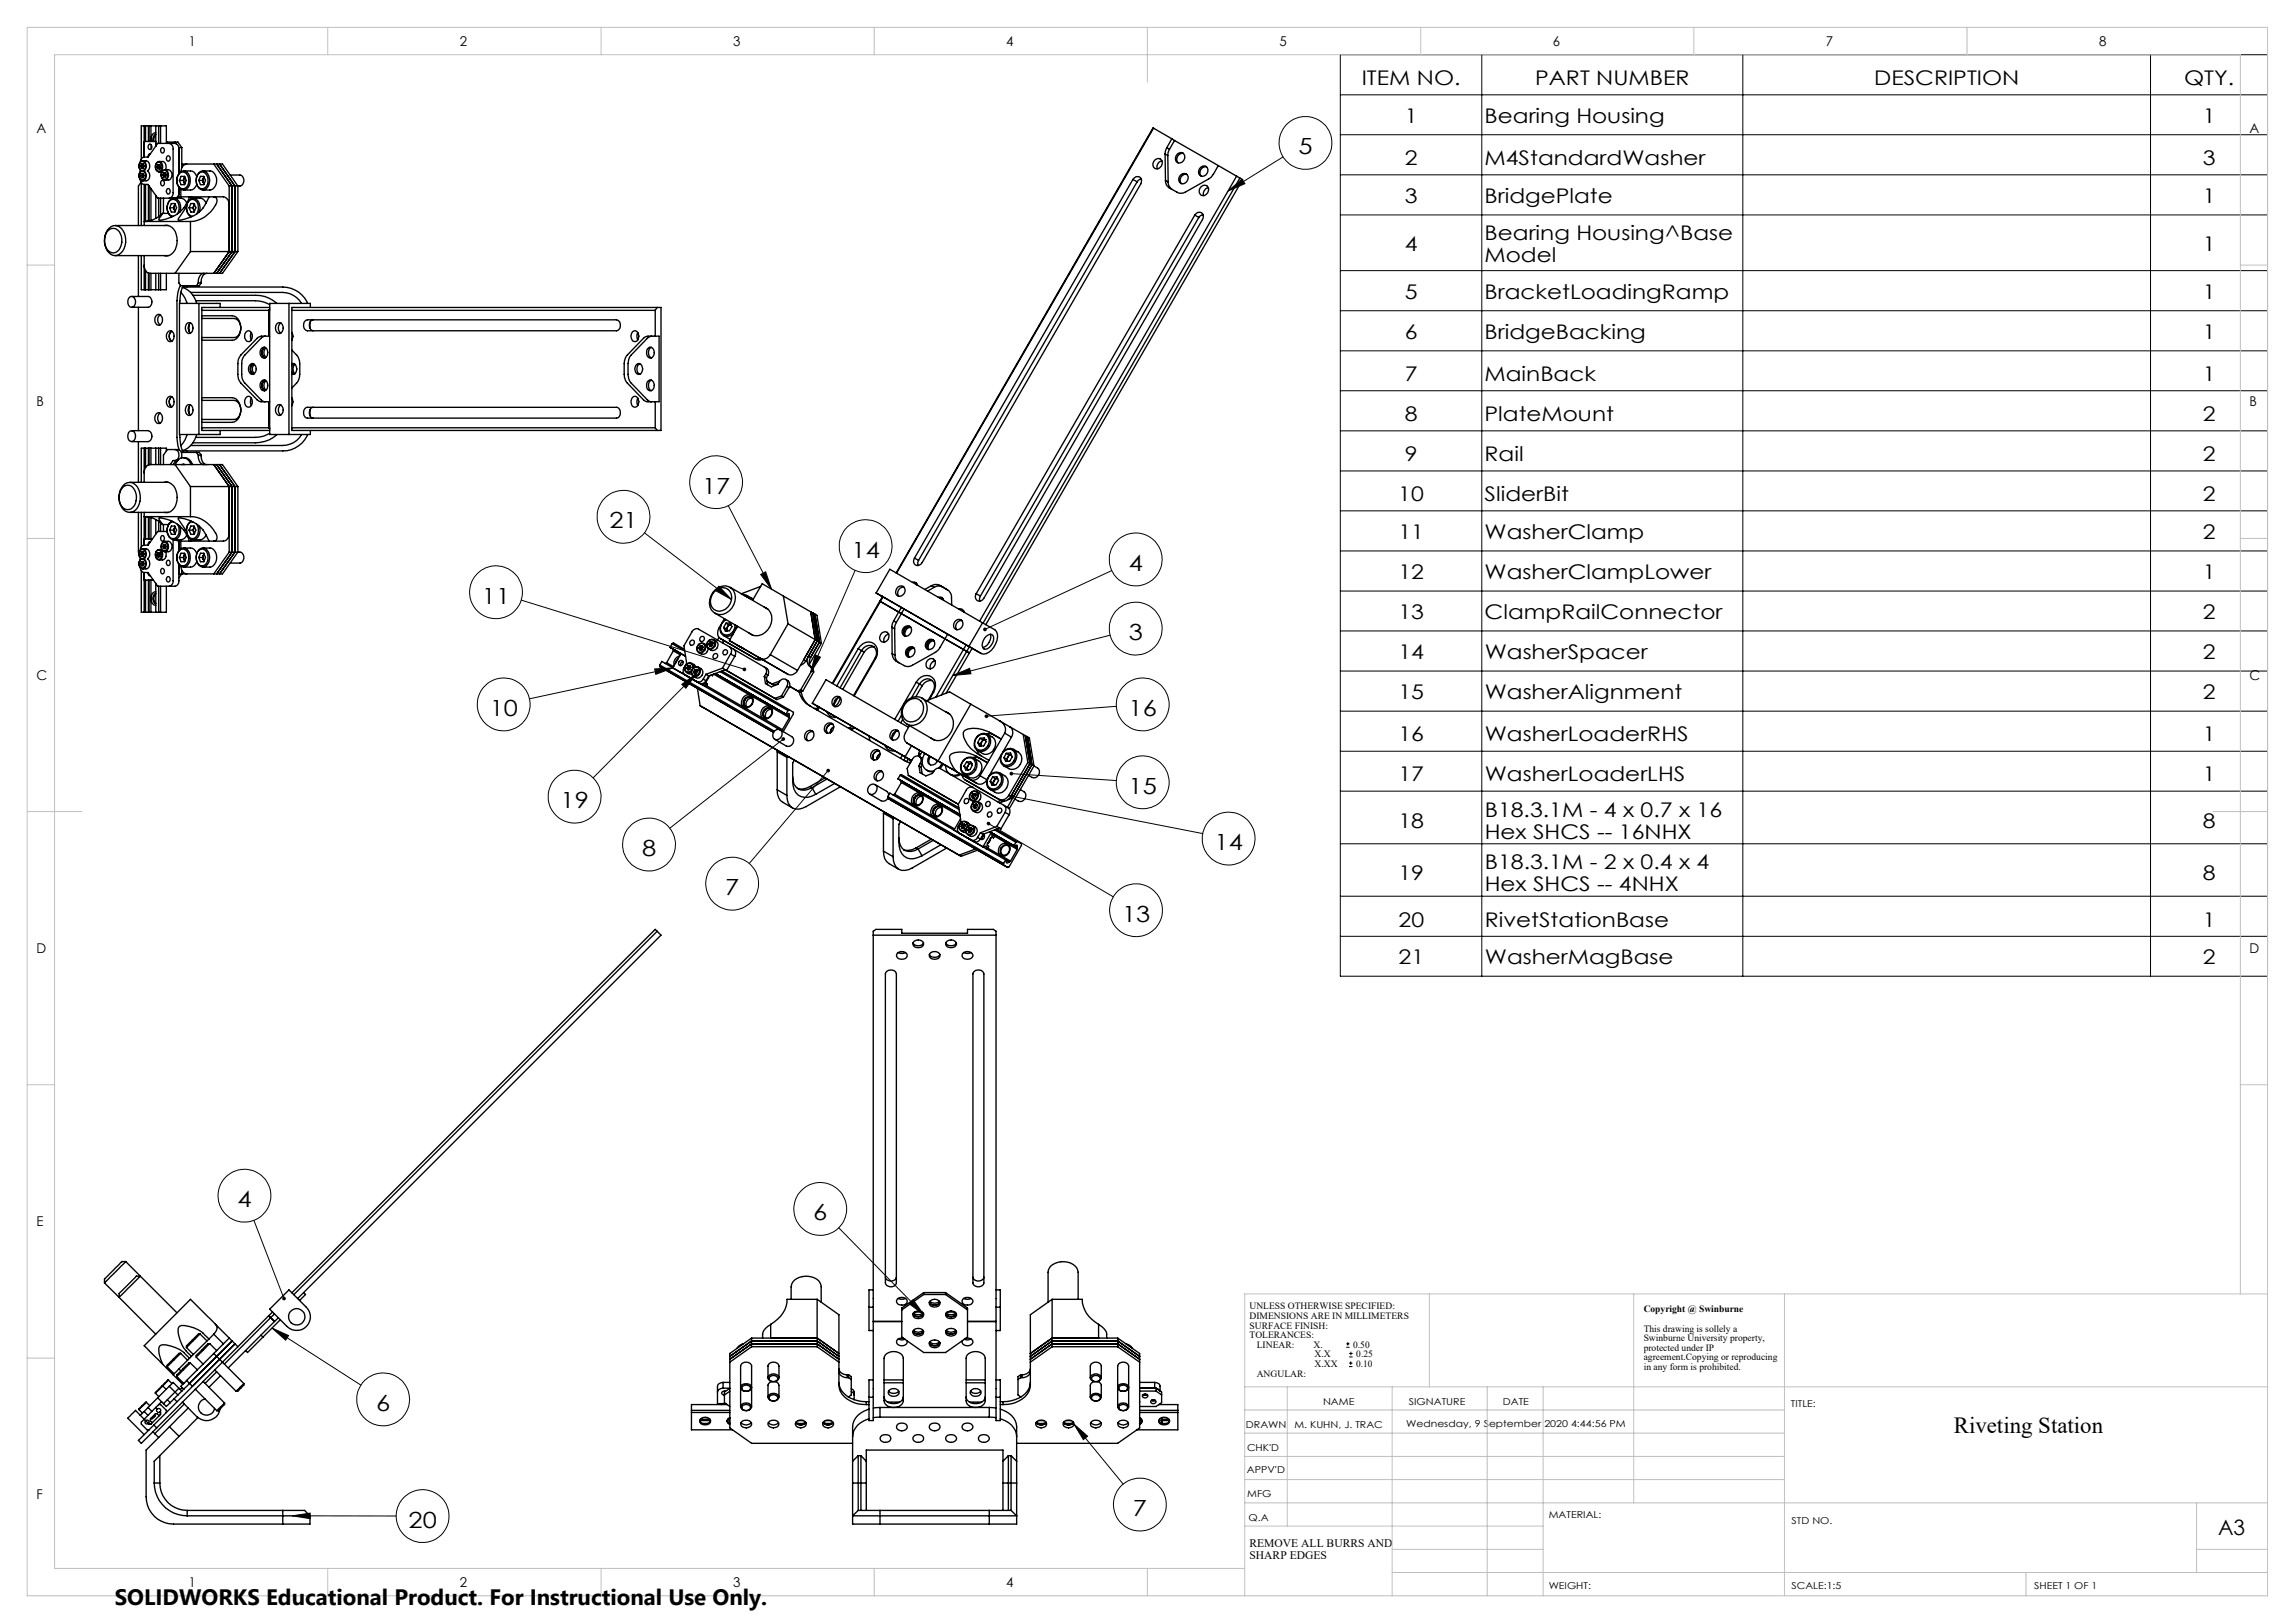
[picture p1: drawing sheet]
<svg xmlns="http://www.w3.org/2000/svg" width="420mm" height="297mm" viewBox="0 0 420 297" stroke-linecap="round" stroke-linejoin="round" font-family="sans-serif">
<defs><g id="words">
<text font-size="4.2" x="357.6" y="262.3">Riveting Station</text>
<g font-size="4.1">
<text x="237.6" y="28.3">5</text>
<text x="128.5" y="90.3">17</text>
<text x="111.5" y="96.7">21</text>
<text x="155.9" y="102">14</text>
<text x="206.6" y="104.5">4</text>
<text x="88.2" y="110.5">11</text>
<text x="206.6" y="117.1">3</text>
<text x="89.6" y="131">10</text>
<text x="206.6" y="131">16</text>
<text x="102.6" y="147.9">19</text>
<text x="206.6" y="145.3">15</text>
<text x="222.3" y="155.6">14</text>
<text x="117.5" y="156.6">8</text>
<text x="132.7" y="163.8">7</text>
<text x="205.3" y="168.7">13</text>
<text x="43.5" y="220.9">4</text>
<text x="148.8" y="223.3">6</text>
<text x="68.8" y="258.2">6</text>
<text x="74.8" y="279.5">20</text>
<text x="207.3" y="277.4">7</text>
<text x="21" y="293.7">SOLIDWORKS Educational Product. For Instructional Use Only.</text>
</g>
<text font-size="3.9" x="405.9" y="280.9">A3</text>
<g font-size="3.7">
<text x="249.2" y="15.6">ITEM NO.</text>
<text x="280.9" y="15.6">PART NUMBER</text>
<text x="343" y="15.6">DESCRIPTION</text>
<text x="399.7" y="15.6">QTY.</text>
<text x="257.1" y="22.5">1</text>
<text x="271.7" y="22.5">Bearing Housing</text>
<text x="403.1" y="22.5">1</text>
<text x="257.1" y="30.2">2</text>
<text x="271.7" y="30.2">M4StandardWasher</text>
<text x="403.1" y="30.2">3</text>
<text x="257.1" y="37.2">3</text>
<text x="271.7" y="37.2">BridgePlate</text>
<text x="403.1" y="37.2">1</text>
<text x="257.1" y="45.9">4</text>
<text x="271.7" y="43.9">Bearing Housing^Base</text>
<text x="271.7" y="48">Model</text>
<text x="403.1" y="45.9">1</text>
<text x="257.1" y="54.7">5</text>
<text x="271.7" y="54.7">BracketLoadingRamp</text>
<text x="403.1" y="54.7">1</text>
<text x="257.1" y="62">6</text>
<text x="271.7" y="62">BridgeBacking</text>
<text x="403.1" y="62">1</text>
<text x="257.1" y="69.7">7</text>
<text x="271.7" y="69.7">MainBack</text>
<text x="403.1" y="69.7">1</text>
<text x="257.1" y="77.1">8</text>
<text x="271.7" y="77.1">PlateMount</text>
<text x="403.1" y="77.1">2</text>
<text x="257.1" y="84.4">9</text>
<text x="271.7" y="84.4">Rail</text>
<text x="403.1" y="84.4">2</text>
<text x="255.9" y="91.7">10</text>
<text x="271.7" y="91.7">SliderBit</text>
<text x="403.1" y="91.7">2</text>
<text x="255.9" y="98.7">11</text>
<text x="271.7" y="98.7">WasherClamp</text>
<text x="403.1" y="98.7">2</text>
<text x="255.9" y="106">12</text>
<text x="271.7" y="106">WasherClampLower</text>
<text x="403.1" y="106">1</text>
<text x="255.9" y="113.3">13</text>
<text x="271.7" y="113.3">ClampRailConnector</text>
<text x="403.1" y="113.3">2</text>
<text x="255.9" y="120.6">14</text>
<text x="271.7" y="120.6">WasherSpacer</text>
<text x="403.1" y="120.6">2</text>
<text x="255.9" y="128">15</text>
<text x="271.7" y="128">WasherAlignment</text>
<text x="403.1" y="128">2</text>
<text x="255.9" y="135.7">16</text>
<text x="271.7" y="135.7">WasherLoaderRHS</text>
<text x="403.1" y="135.7">1</text>
<text x="255.9" y="143">17</text>
<text x="271.7" y="143">WasherLoaderLHS</text>
<text x="403.1" y="143">1</text>
<text x="271.7" y="149.4">B18.3.1M - 4 x 0.7 x 16</text>
<text x="255.9" y="151.5">18</text>
<text x="271.7" y="153.5">Hex SHCS -- 16NHX</text>
<text x="403.1" y="151.5">8</text>
<text x="255.9" y="161.1">19</text>
<text x="271.7" y="159">B18.3.1M - 2 x 0.4 x 4</text>
<text x="403.2" y="161.1">8</text>
<text x="271.7" y="163.1">Hex SHCS -- 4NHX</text>
<text x="255.9" y="169.5">20</text>
<text x="271.7" y="169.5">RivetStationBase</text>
<text x="403.2" y="169.5">1</text>
<text x="255.9" y="176.5">21</text>
<text x="271.7" y="176.5">WasherMagBase</text>
<text x="403.2" y="176.5">2</text>
</g>
<g font-size="2.5">
<text x="34.6" y="8.4">1</text>
<text x="84.2" y="8.4">2</text>
<text x="134.2" y="8.4">3</text>
<text x="184.2" y="8.4">4</text>
<text x="234.2" y="8.4">5</text>
<text x="284.2" y="8.4">6</text>
<text x="334.2" y="8.4">7</text>
<text x="384.2" y="8.4">8</text>
<text x="6.7" y="24.4">A</text>
<text x="411.7" y="24.4">A</text>
<text x="6.7" y="74.4">B</text>
<text x="411.7" y="74.4">B</text>
<text x="6.7" y="124.4">C</text>
<text x="411.7" y="124.4">C</text>
<text x="6.7" y="174.4">D</text>
<text x="411.7" y="174.4">D</text>
<text x="6.7" y="224.4">E</text>
<text x="6.7" y="274.4">F</text>
<text x="34.6" y="290.4">1</text>
<text x="84.2" y="290.4">2</text>
<text x="134.2" y="290.4">3</text>
<text x="184.2" y="290.4">4</text>
</g>
<g font-size="2.1">
<text x="228.7" y="283.1">REMOVE ALL BURRS AND</text>
<text x="228.7" y="285.2">SHARP EDGES</text>
</g>
<g font-size="1.8">
<text x="228.7" y="239.6">UNLESS OTHERWISE SPECIFIED:</text>
<text x="228.7" y="241.3">DIMENSIONS ARE IN MILLIMETERS</text>
<text x="228.7" y="243.1">SURFACE FINISH:</text>
<text x="228.7" y="244.9">TOLERANCES:</text>
<text x="300.8" y="240.1">Copyright @ Swinburne</text>
<text x="300.8" y="243.7">This drawing is sollely a</text>
<text x="300.8" y="245.4">Swinburne University property,</text>
<text x="230" y="251.9">ANGULAR:</text>
<text x="230" y="246.6">LINEAR:</text>
<text x="240.4" y="246.6">X.</text>
<text x="240.5" y="250.2">X.XX</text>
<text x="240.6" y="248.4">X.X</text>
<text x="247.7" y="246.6">0.50</text>
<text x="248.2" y="250.2">0.10</text>
<text x="248.2" y="248.4">0.25</text>
<text x="300.8" y="247.2">protected under IP</text>
<text x="300.8" y="248.9">agreement.Copying or reproducing</text>
<text x="300.8" y="250.7">in any form is prohibited.</text>
</g>
<g font-size="1.7">
<text x="242.1" y="257.2">NAME</text>
<text x="257.8" y="257.1">SIGNATURE</text>
<text x="275" y="257.1">DATE</text>
<text x="327.8" y="257.4">TITLE:</text>
<text x="228" y="261.3">DRAWN</text>
<text x="236.9" y="261.3">M. KUHN, J. TRAC</text>
<text x="257.4" y="261.1">Wednesday, 9 September 2020 4:44:56 PM</text>
<text x="228.2" y="269.6">APPV'D</text>
<text x="228.2" y="265.5">CHK'D</text>
<text x="228.3" y="274">MFG</text>
<text x="228.5" y="278.3">Q.A</text>
<text x="283.4" y="277.7">MATERIAL:</text>
<text x="327.9" y="278.8">STD NO.</text>
<text x="283.4" y="290.7">WEIGHT:</text>
<text x="327.9" y="290.8">SCALE:1:5</text>
<text x="372.3" y="290.8">SHEET 1 OF 1</text>
</g>
</g></defs>
<g fill="none" stroke="#000" stroke-width=".18">
<path d="M245.3 10h169.7v168.6h-169.7zM245.3 17.4h169.7M271.2 10v168.6M318.9 10v168.6M393.6 10v168.6M224.8 35l2.5-2.2 .5 .8zM234.8 28.7l-10 6.3M245.3 24.7h169.7M245.3 32h169.7M245.3 39.3h169.7M245.3 49.5h169.7M245.3 56.9h169.7"/>
<path d="M245.3 64.2h169.7M245.3 71.5h169.7M245.3 78.8h169.7M117.9 97.5l16 12.2M133.3 92.5l7.9 15.3M245.3 86.2h169.7M245.3 93.5h169.7M95.4 109.8l40.8 12.7M131.6 107.3l2.3 2.4-2.9-1.6zM139.2 105.1l.9-.5 1.1 3.2zM149.2 119.8l.9 .5-1.8 2.8zM156.5 104.4l-8.2 18.7"/>
<path d="M203.2 116.2l-28.8 7.4M203.4 104.4l-23.2 10.8M245.3 100.8h169.7M245.3 108.2h169.7M245.3 115.5h169.7M119.8 122.4l3.3-.2-3.1 1.2zM123.1 122.2l-26.2 5.7M124.8 125.2l2.7-1.9-2 2.6zM127.5 123.3l-19 19M143.3 135.3l-20.7 16.2M174.4 123.6l3-1.3 .3 1zM204.3 129.3l-23.8 1.8"/>
<path d="M245.3 122.8h169.7M245.3 130.1h169.7M245.3 137.5h169.7M151.6 141l-14.5 17M180.9 150.7l22.8 13.4M185.1 141.6l19.2 1.2M185.3 145.7l34.8 6.8M245.3 144.8h169.7M245.3 154.4h169.7M245.3 164h169.7M245.3 171.3h169.7M46.5 223.3l5.5 14.3"/>
<path d="M153.5 224.7l15.6 15.9M166.4 238.6l.7-.8 2 2.8zM49.8 243l16.2 10.5M49.8 243l3 1.4-.5 .8zM246.4 246.6h.6M246.4 245.9h.6M246.7 245.6v.6M246.9 250.1h.6M246.9 249.4h.6M246.9 248.3h.6M246.9 247.7h.6M247.2 249.1v.7"/>
<path d="M247.2 247.4v.6M53.5 277.4h19M53.5 277.4l3.3-.5v1zM196.5 260.6l9.1 11M196.5 260.6l2.5 2.2-.7 .7z"/>
<circle cx="238.9" cy="26.1" r="4.8"/>
<circle cx="114.1" cy="94.6" r="4.8"/>
<circle cx="131" cy="88.2" r="4.8"/>
<circle cx="158.4" cy="100" r="4.8"/>
<circle cx="90.8" cy="108.4" r="4.8"/>
<circle cx="207.9" cy="115" r="4.8"/>
<circle cx="207.9" cy="102.4" r="4.8"/>
<circle cx="92.2" cy="128.9" r="4.8"/>
<circle cx="209.1" cy="128.9" r="4.8"/>
<circle cx="105.2" cy="145.8" r="4.8"/>
<circle cx="118.8" cy="154.5" r="4.8"/>
<circle cx="209.1" cy="143.2" r="4.8"/>
<circle cx="224.8" cy="153.5" r="4.8"/>
<circle cx="134" cy="161.7" r="4.8"/>
<circle cx="207.9" cy="166.6" r="4.8"/>
<circle cx="44.7" cy="218.8" r="4.8"/>
<circle cx="150.1" cy="221.2" r="4.8"/>
<circle cx="70.1" cy="256.1" r="4.8"/>
<circle cx="77.3" cy="277.4" r="4.8"/>
<circle cx="208.6" cy="275.3" r="4.8"/>
</g>
<g fill="none" stroke="#c0c0c0" stroke-width=".18">
<path d="M5 5h410v287h-410zM60 5v5M110 5v5M160 5v5M210 5v10M260 5v5M310 5v5M360 5v5M5 48.5h5M410 48.5h5M5 98.5h5M410 98.5h5"/>
<path d="M5 148.5h10M405 148.5h10M5 198.5h5M410 198.5h5M261.6 236.8v17M299 236.8v38.2M326.6 236.8v55.2M410 236.8v-226.8h-400v277h217.8M415 236.8h-187.2v55.2M5 248.5h5M227.8 253.8h187.2M227.8 258h98.8"/>
<path d="M235.6 253.8v25.5M254.8 253.8v38.2M272.2 253.8v38.2M282.4 253.8v38.2M227.8 270.8h98.8M227.8 266.5h98.8M227.8 262.3h98.8M227.8 279.3h54.6M227.8 275h187.2M402 275v12.8M60 287v5M110 287v5"/>
<path d="M160 287v5M210 287v5M254.8 287.8h160.2M254.8 283.5h27.6M370.8 287.8v4.2M402 283.5h13"/>
</g>
<path d="M51.7 237.4a.36 .36 0 0 0 0 .4 .36 .36 0 0 0 .4 .1l-.1-.3 .1 .3a.35 .35 0 0 0 .1-.5 .35 .35 0 0 0-.5 0zM49.8 243l3 1.4-.5 .8zM53.5 277.4l3.3-.5v1zM166.4 238.6l.7-.8 2 2.8zM196.5 260.6l2.5 2.2-.7 .7zM224.8 35l2.5-2.2 .5 .8zM180 114.9v.4l.2-.1-.2 .1a.34 .34 0 0 0 .4 .2 .34 .34 0 0 0 .1-.5 .34 .34 0 0 0-.5-.1zM174.4 123.6l3-1.3 .3 1zM131.6 107.3l2.3 2.4-2.9-1.6zM139.2 105.1l.9-.5 1.1 3.2zM180.3 130.8l-.1 .3h.3h-.3a.34 .34 0 0 0 .4 .3 .34 .34 0 0 0 .2-.5 .34 .34 0 0 0-.5-.1zM184.9 141.3l-.2 .2 .4 .1-.4-.1a.33 .33 0 0 0 .4 .4 .33 .33 0 0 0 .3-.5 .33 .33 0 0 0-.5-.1zM185.1 145.4l-.2 .3h.4h-.4a.35 .35 0 0 0 .4 .4 .35 .35 0 0 0 .3-.5 .35 .35 0 0 0-.5-.2zM180.7 150.5l.2 .2-.3-.2a.34 .34 0 0 0 .2 .5 .34 .34 0 0 0 .4-.4 .34 .34 0 0 0-.5-.2zM151.4 140.7a.35 .35 0 0 0-.1 .5 .35 .35 0 0 0 .5 .1 .35 .35 0 0 0 0-.5l-.2 .2 .2-.2zM143.1 135a.34 .34 0 0 0 0 .5 .34 .34 0 0 0 .4 0 .34 .34 0 0 0 .1-.5l-.3 .3 .3-.3-.2-.1zM124.8 125.2l2.7-1.9-2 2.6zM119.8 122.4l3.3-.2-3.1 1.2zM136 122.3a.35 .35 0 0 0 .1 .5 .35 .35 0 0 0 .5-.2l-.4-.1 .4 .1a.35 .35 0 0 0-.2-.4 .35 .35 0 0 0-.4 .1zM149.2 119.8l.9 .5-1.8 2.8z" fill="#000"/>
<g fill="none" stroke="#000" stroke-width=".25">
<path d="M25.6 31.5a.6 .6 0 0 1 .8-.1 .6 .6 0 0 1 .2 .7 .64 .64 0 0 1-.6 .9 .64 .64 0 0 1-.6-.9zM25.6 29.8a.6 .6 0 0 1 .8-.2 .6 .6 0 0 1 .2 .8 .71 .71 0 0 1-.8 .8 1.04 1.04 0 0 1-.2-1.4zM25.7 32.9a.86 .86 0 0 0 .7 .9M25.7 31.1v.3M25.7 32.1h.4M25.7 30.4h.4M25.8 29.6a.73 .73 0 0 1 .8 .1 .73 .73 0 0 1 .2 .8l-.2 .6-.2 .2a1.06 1.06 0 0 1-.3 1.8 1.08 1.08 0 0 1-.3-1.8 1.18 1.18 0 0 1 0-1.7zM25.8 33.3l-.5 .7v7.3M25.9 33.4v7.9M25.9 31.7h.3l.2 .4-.2 .4h-.3l-.2-.4zM25.9 30h.3l.2 .4-.2 .4h-.3l-.2-.4zM26.1 32.1l.1 .4"/>
<path d="M26.1 30.4v.2M26.1 29.4h.6a1.06 1.06 0 0 1 .3 1.9 1.06 1.06 0 0 1-.3 1.8h-.6M26.1 31.9l.1 .6M26.1 30.6l.1 .1M26.1 30.2v.4M26.1 31.9v.2M26.1 30.2v.2M26.1 31.9h.1M26.2 30.1l-.1 .1M26.4 33.8h.7l1.8 2.5h4.2a1.26 1.26 0 0 1 1.1 .9M26.4 28.7a.94 .94 0 0 0-.7 .9M26.4 23v5.7"/>
<path d="M26.4 33.8v7.5M26.4 28.7h.7M26.4 25.9h2.1M26.6 23h.6M26.6 23h-.7v6.1M26.6 23v2.9M26.6 33.8v6.7M27.2 23h3.2v3.2l.2-.2h2l.7 1M27.2 23v2.9M27.2 33.9v6.6M27.2 26.5a.29 .29 0 0 1 .5 0 .43 .43 0 0 1 .1 .6 .43 .43 0 0 1-.6 .1l-.1-.3zM27.3 23v2.9"/>
<path d="M27.3 34v6.4M27.5 28.1l-.3 .2-.1 .4M27.6 23v2.9M27.6 34.5v5.9M27.7 26.6v.6M28.5 24.3a1.28 1.28 0 0 0-.8 1.6M28.5 24.5l-.1 .1a1.27 1.27 0 0 0-.4 1.3M28.5 24.7l-.3 .7v.5M28.5 23v3.8M28.5 35.8v4.2M28.6 29.9a.6 .6 0 0 1 .8-.1 .6 .6 0 0 1 .2 .7 .64 .64 0 0 1-.6 .9 .64 .64 0 0 1-.6-.9zM28.7 30.5l.2-.4h.3l.2 .4-.2 .4"/>
<path d="M28.7 30.5l.2 .4h.3M28.7 30.5h.4M28.8 29.7l.2-.1a.99 .99 0 0 1 .8 .9 .99 .99 0 0 1-.7 1 1.04 1.04 0 0 1-.3-1.8zM29 23v3.2M29 36.3v3.3M29.1 30.5l.1 .4M29.1 29.6h.6a1.01 1.01 0 0 1 .6 1.4M29.1 31.5h.5M29.1 30.3l.1 .5M29.1 30.3v.2M29.2 30.2l-.1 .1M29.4 23v3.2"/>
<path d="M29.4 36.3v3.1M29.5 33.2a.31 .31 0 0 1 .3-.2 .31 .31 0 0 1 .3 .3v.2a.37 .37 0 0 1-.4 .5 .37 .37 0 0 1-.3-.5zM29.5 27.2a.31 .31 0 0 1 .3-.2 .31 .31 0 0 1 .3 .3v.2a.37 .37 0 0 1-.4 .5 .37 .37 0 0 1-.3-.5zM29.7 31.4a.6 .6 0 0 1 .7-.1 .6 .6 0 0 1 .3 .7 .7 .7 0 0 1-.8 .8 .99 .99 0 0 1-.2-1.4zM29.8 39a5 5 0 0 1-3.4 1.5h8.5M29.8 32h.3M29.8 39h1M29.8 31.2a.72 .72 0 0 1 .8 .1 .72 .72 0 0 1 .2 .8 .69 .69 0 0 1-.6 .8 .69 .69 0 0 1-.7-.8l.1-.7zM29.9 36.3v2.7M30 31.6h.3l.1 .4-.1 .4h-.3l-.2-.4zM30.1 32l.1 .2M30.2 31h.6a1 1 0 0 1 .7 1 1 1 0 0 1-.7 .9h-.6"/>
<path d="M30.2 32.2l.1 .1M30.2 31.8v.4M30.2 31.8l-.1 .2M30.3 31.7l-.1 .1M30.6 28.6a.29 .29 0 0 1 .4 0l.2 .4a.38 .38 0 0 1-.4 .5 .38 .38 0 0 1-.4-.5zM30.7 34.5a.48 .48 0 0 1 .5 .5 .48 .48 0 0 1-.5 .5l-.3-.5zM31 26.2a.96 .96 0 0 1 .7 1.1v8a.88 .88 0 0 1-.7 1M31 38h.8M31.4 37.2h.6l.3 .8-.3 .8h-.6l-.4-.8zM31.8 38l.1 .4M31.9 38.4l.2 .2M31.9 37.6v.8"/>
<path d="M31.9 38.4l.1 .3M31.9 37.6l-.1 .4M32 37.4l-.1 .2M32 26l.2 .3M32.1 37.4l-.2 .2M32.2 36.2l-.2 .1M32.5 39.2a1.88 1.88 0 0 0-.5-2.7 1.16 1.16 0 0 0-1.4 1.3 1.49 1.49 0 0 0 1.1 1.8M32.7 26.9v.1M32.7 36h8.2a1.39 1.39 0 0 1 1 1.5M32.7 36l-.5 .3M32.7 27.3a.96 .96 0 0 0-.7-1.1h-3.1l-1.8 2.5M32.7 35.3v.3l-.3 .5"/>
<path d="M32.7 27v4.7M32.7 34.3v1.7M32.7 27h.6M32.8 33h.7M32.9 31.7a.98 .98 0 0 1 1.6 .7 1.59 1.59 0 0 1-1.1 2.2 1.68 1.68 0 0 1-.5-2.9zM32.9 38.8a1.82 1.82 0 0 0-1.1-2.5 1.91 1.91 0 0 0-1.2 1.6 1.91 1.91 0 0 0 .9 1.8M33 31.5a1.07 1.07 0 0 1 1.7 .7 1.82 1.82 0 0 1-1.1 2.6 1.94 1.94 0 0 1-.6-3.3zM33.1 34.6v1.4M33.1 32.3h.7l.3 .7-.3 .8h-.7l-.3-.8zM33.3 30h7.4l2.8 4v12M33.3 27v3.7M33.5 33l.2 .4"/>
<path d="M33.6 31.3h1.3a1.25 1.25 0 0 1 1.1 1M33.7 33.4l.1 .3zM33.7 32.6v.8M33.7 32.6l-.2 .4M33.8 32.3l-.1 .3M33.8 32.4l-.1 .2M34.1 30a1.38 1.38 0 0 0-1 1.4M34.6 38h.7M34.7 36a5.8 5.8 0 0 1-5.6 4.2l.7-1.2M34.9 37.2h.6l.3 .8-.3 .8h-.6l-.3-.8zM35 36.3v-.3l-.1 .4M35.3 38l.2 .4"/>
<path d="M35.3 36.3h1.4a1.28 1.28 0 0 1 1 .9M35.5 38.4l.1 .2M35.5 37.6v.8M35.5 37.6l-.2 .4M35.5 38.4l.1 .3M35.6 37.4l-.1 .2M36 39.2a1.88 1.88 0 0 0-.5-2.7 1.15 1.15 0 0 0-1.4 1.3 1.44 1.44 0 0 0 1.1 1.8M36 33.7l-.1 .2a1.29 1.29 0 0 1-1 .9h-1.3M36.4 33h.7M36.4 31.7a.98 .98 0 0 1 1.6 .7 1.61 1.61 0 0 1-1 2.2 1.66 1.66 0 0 1-.6-2.9zM36.5 38.8a1.8 1.8 0 0 0-1.2-2.5 1.88 1.88 0 0 0-.8 3l.5 .4M36.5 31.5a1.06 1.06 0 0 1 1.7 .7 1.83 1.83 0 0 1-1.1 2.6 1.82 1.82 0 0 1-1-2.6z"/>
<path d="M36.7 32.3h.6l.3 .7-.3 .8h-.6l-.3-.8zM37.1 33l.1 .4M37.1 31.3h1.3a1.86 1.86 0 0 1 .9 3l-.6 .4-1.6 .1M37.2 33.4l.2 .3zM37.2 32.6v.8M37.2 32.6l-.1 .4M37.4 32.4l-.2 .2M37.4 32.3l-.2 .3M38.2 36a5.9 5.9 0 0 1-5.6 4.2l1.5-2.4M39.1 36a.68 .68 0 0 1 .6 1 5.7 5.7 0 0 1-4.8 3.5M39.1 30l2.8 4M39.7 30l2.8 4v12l-2.8 4"/>
<path d="M40.2 30l2.8 4v12l-2.8 4M41.9 34v12l-2.8 4M42.1 32h1.8a1.06 1.06 0 0 1 .7 1 1.06 1.06 0 0 1-.7 1h-2M207.3 32.8a.84 .84 0 0 1 1.2-.4 .84 .84 0 0 1 .3 1.3l-40 69.2a.83 .83 0 0 1-1.2 .5 .83 .83 0 0 1-.2-1.3M207.3 32.8l-39.9 69.3M207.3 32.8l.8 .5M208.1 33.3l-40 69.2M208.8 32.7l-.7 .6M211.1 23.5l-47 81.4M211.1 23.5l3.4 1.9M211.1 23.5l-.1-.1-47 81.4M211.4 29.2a.81 .81 0 0 1 1.1 0 .81 .81 0 0 1 0 1.2 .83 .83 0 0 1-1.2 .4 .83 .83 0 0 1-.2-1.2z"/>
<path d="M212.7 29.5a1.12 1.12 0 0 0-.9 1.4M213.2 28.2l.1 4.8M213.2 28.2l.5 .3M213.3 33l.5 .3M213.5 27l-.3 1.2M213.5 27l.5 .3M213.7 28.5l.1 4.8M213.8 33.3a1.64 1.64 0 0 0 .7 1.4M214 27.3l-.3 1.2M214.5 25.4l-1 1.6M214.5 25.4l.4 .3M214.9 25.7l-.9 1.6"/>
<path d="M214.9 25.7l8.1 4.6M215.5 28.1a.81 .81 0 0 1 1.1 0 .81 .81 0 0 1 .1 1.2 .83 .83 0 0 1-1.2 .4 .83 .83 0 0 1-.2-1.2zM216.1 32a.8 .8 0 0 1 1.2-.1 .8 .8 0 0 1 0 1.2 .83 .83 0 0 1-1.2 .4 .83 .83 0 0 1-.2-1.2zM216.6 28.1a1.08 1.08 0 0 0-1.1 .5 1.08 1.08 0 0 0 .1 1.2M217.2 31.9a1.04 1.04 0 0 0-1.1 .5 1.04 1.04 0 0 0 .1 1.2M218.7 39.4a.83 .83 0 0 1 1.2-.5 .83 .83 0 0 1 .2 1.3l-40 69.3a.83 .83 0 0 1-1.2 .4 .83 .83 0 0 1-.3-1.2M218.7 39.4l-40.1 69.3M218.7 39.4l.7 .4M219.4 39.8l-40 69.3M219.7 30.6a.8 .8 0 0 1 1.2 0 .8 .8 0 0 1 0 1.1 .83 .83 0 0 1-1.2 .5 .83 .83 0 0 1-.2-1.3zM219.9 34.1a.81 .81 0 0 1 1.1 0 .81 .81 0 0 1 0 1.2 .84 .84 0 0 1-1.2 .4 .84 .84 0 0 1-.2-1.3zM220.2 39.3l-.6 .2-.2 .3"/>
<path d="M220.8 30.5a1.03 1.03 0 0 0-1.1 .6 1.03 1.03 0 0 0 .2 1.1M221.1 34.3a1.18 1.18 0 0 0-.8 1.5M223 30.3l-1 1.6-.5 .6-4.5 2.6a1.43 1.43 0 0 1-1.6 .1l-1.4-.8a1.51 1.51 0 0 1-.7-1.4M223 30.3l3.3 1.9M226.3 32.2l-47 81.5M226.3 32.2l.6 .4M226.9 32.6l-47 81.4M226.9 32.6l.5 .3-47 81.4M19.8 42.2a1.35 1.35 0 0 1 2.2 .6 2.64 2.64 0 0 1-.9 3.4 1.65 1.65 0 0 1-1.9-1.7 2.7 2.7 0 0 1 .6-2.3zM20 41.8a1.55 1.55 0 0 1 2.5 .5 3.2 3.2 0 0 1-1.1 4.4 2.01 2.01 0 0 1-2.2-1.9 3.4 3.4 0 0 1 .8-3zM21.1 41.3h9.7M21.1 46.8h9.7"/>
<path d="M23.7 54.4a.74 .74 0 0 1 .9 0 .74 .74 0 0 1 .2 .8 .71 .71 0 0 1-.4 .9 .71 .71 0 0 1-.9-.2 1.36 1.36 0 0 1 .2-1.5zM24.1 54.3h3a1.04 1.04 0 0 1 .7 .9 1.04 1.04 0 0 1-.7 1h-3M25.3 46.8v7.5M25.3 56.2v22.6M25.9 46.8v6.2h.7M26.4 46.8v6.2M26.6 53h.6M26.6 49.5v3.5M27.2 50v3M27.3 50v3M27.6 50v3M28.5 50v3"/>
<path d="M28.7 57.7a.73 .73 0 0 1 .8 0 .73 .73 0 0 1 .2 .8 .7 .7 0 0 1-.3 .9 .7 .7 0 0 1-.9-.2 1.21 1.21 0 0 1 .2-1.5zM29 50v3M29.3 57.6a1.15 1.15 0 0 0 0 1.8M29.4 50v3M30.1 41.3a1.86 1.86 0 0 1 2.1 1.6 3.3 3.3 0 0 1-1.1 3.8l-1 .1M30.4 50v3h-3.2M32.7 50v1.8l.4 .5h3.4l.3-.5M33 52.2a6.6 6.6 0 0 0-.6 2.8v25l.4 2.3M33.1 53.5l.8 1.1 .4 .9M33.4 52.6a4 4 0 0 1 2.6 2.9M33.4 52.5h18.4a4.9 4.9 0 0 1 4.5 3M33.5 52.3a6.6 6.6 0 0 0-.6 3.2"/>
<path d="M34.3 59.2a.74 .74 0 0 1 .8 0 .74 .74 0 0 1 .2 .8 .7 .7 0 0 1-.3 .9 .7 .7 0 0 1-.9-.2 1.26 1.26 0 0 1 .2-1.5zM34.5 59.7v.7M34.6 59.4l-.1 .6 .1 .6M34.9 46h8.6M34.9 40.5v5.5M34.9 46l-2.9 4M34.9 53.5h16.9a4.2 4.2 0 0 1 3.4 2M34.9 59.1a1.18 1.18 0 0 0 0 1.9M35.3 54h11.4a5.8 5.8 0 0 1 4 1.5M35.8 55h10.9a4.9 4.9 0 0 1 2.7 .8M36.3 51.8l-.4 .5M36.3 51.8h.5"/>
<path d="M36.4 55.5v24M36.9 57.8h5.6a2.24 2.24 0 0 1 1.5 3 1.75 1.75 0 0 1-1.5 1.5h-5.6M36.9 58.3h5.9a1.92 1.92 0 0 1 1.3 1.6 1.92 1.92 0 0 1-1 1.8l-6.2 .1M36.9 56.8h12.5M37.4 50a1.4 1.4 0 0 0-1.1 1.8M37.9 50a1.4 1.4 0 0 0-1.1 1.8M40.3 56.3v-.8h-7.5v24h7.5v-.7M43.5 46l-2.8 4h-13.3a1.32 1.32 0 0 1-1-1.5M49.4 56.3h-12.5v22.5h12.5M49.4 56.5l-.2 .3v4.7M50.8 59.2a.74 .74 0 0 1 .8 0 .74 .74 0 0 1 .2 .8 .7 .7 0 0 1-.3 .9 .7 .7 0 0 1-.9-.2 1.26 1.26 0 0 1 .2-1.5zM51.4 59.1a1.18 1.18 0 0 0 0 1.9"/>
<path d="M52.9 55.5v24M53.4 56.3h67.6v22.5h-67.6zM53.4 56.8h66.5M55.8 58.8l.5-.3h56.5a1.06 1.06 0 0 1 .7 1 1.06 1.06 0 0 1-.7 1h-56.5a1.05 1.05 0 0 1-.5-1.7zM56.7 58.9v1.2M56.8 56.3v-.8h-7.4v24h7.4v-.7M57.3 58.5a1.06 1.06 0 0 0-.7 1 1.06 1.06 0 0 0 .7 1M119.9 56.8v4.7M120.3 56.3l-.4 .5M23.5 79.2a.72 .72 0 0 1 1-.3 .72 .72 0 0 1 .3 .9 .74 .74 0 0 1-.7 1 .74 .74 0 0 1-.7-1zM24.1 78.8h3a1.07 1.07 0 0 1 .7 1 1.07 1.07 0 0 1-.7 1h-3M28.7 75.7a.73 .73 0 0 1 .8 0 .73 .73 0 0 1 .2 .8 .71 .71 0 0 1-.3 .9 .71 .71 0 0 1-.9-.2 1.26 1.26 0 0 1 .2-1.5z"/>
<path d="M29.3 75.6a1.18 1.18 0 0 0 0 1.9M30.8 60.7a.73 .73 0 0 1 .8 0 .73 .73 0 0 1 .3 .8 .72 .72 0 0 1-.5 1 .72 .72 0 0 1-.9-.6 1.15 1.15 0 0 1 .3-1.2zM30.8 72.7a.73 .73 0 0 1 .8 0 .73 .73 0 0 1 .3 .8 .75 .75 0 0 1-.7 1 .75 .75 0 0 1-.8-1zM31.4 60.6a1.15 1.15 0 0 0 0 1.8M31.4 72.6a1.18 1.18 0 0 0 0 1.9M32.9 79.5v.5a6.6 6.6 0 0 0 .6 2.8M34.3 79.5l-.4 1-.8 1.1M34.3 74.2a.74 .74 0 0 1 .8 0 .74 .74 0 0 1 .2 .8 .7 .7 0 0 1-.3 .9 .7 .7 0 0 1-.9-.2 1.26 1.26 0 0 1 .2-1.5zM34.5 74.7v.7M34.6 74.4l-.1 .6 .1 .6M34.9 74.1a1.15 1.15 0 0 0 0 1.8M36 79.5l-.1 .3a3.9 3.9 0 0 1-2.5 2.6"/>
<path d="M36.9 72.8h5.6a1.92 1.92 0 0 1 1.6 2 2.21 2.21 0 0 1-1.6 2.5h-5.6M36.9 73.3h5.9a1.92 1.92 0 0 1 1.3 1.6 1.92 1.92 0 0 1-1 1.8l-6.2 .1M36.9 78.3h12.5M45.1 60.7a.73 .73 0 0 1 .8 0 .73 .73 0 0 1 .3 .8 .7 .7 0 0 1-.4 .9 .7 .7 0 0 1-.9-.2 1.21 1.21 0 0 1 .2-1.5zM45.1 72.7a.73 .73 0 0 1 .8 0 .73 .73 0 0 1 .3 .8 .71 .71 0 0 1-.3 .9 .71 .71 0 0 1-1-.2 1.26 1.26 0 0 1 .2-1.5zM45.8 66.7a.73 .73 0 0 1 .8 0 .73 .73 0 0 1 .3 .8 .7 .7 0 0 1-.3 .9 .7 .7 0 0 1-1-.2 1.21 1.21 0 0 1 .2-1.5zM46 60.9a1.29 1.29 0 0 0 0 1.3M46 72.9a1.29 1.29 0 0 0 0 1.3M46.4 66.6a1.15 1.15 0 0 0 0 1.9M46.5 66.7a1.23 1.23 0 0 0 0 1.7M47.9 69.7a.73 .73 0 0 1 .9 0 .73 .73 0 0 1 .2 .8 .75 .75 0 0 1-.7 1 .75 .75 0 0 1-.7-1zM47.9 63.7a.73 .73 0 0 1 .9 0 .73 .73 0 0 1 .2 .8 .72 .72 0 0 1-.5 1 .72 .72 0 0 1-.9-.6 1.21 1.21 0 0 1 .3-1.2z"/>
<path d="M48.5 69.6a1.15 1.15 0 0 0 0 1.9M48.5 63.6a1.15 1.15 0 0 0 0 1.9M48.6 61.5l-.7 .2-3.1 3.2a2.09 2.09 0 0 0-.6 1.6v2a2.1 2.1 0 0 0 .6 1.6l3 3.1 .8 .3M48.6 63.7a1.23 1.23 0 0 0 0 1.7M48.6 69.7a1.23 1.23 0 0 0 0 1.7M49.2 73.5v4.8l.2 .2M49.4 79.3a4.9 4.9 0 0 1-2.7 .7h-10.9M49.4 61.5h-1.6l-.6 .2-3.1 3.2a2.26 2.26 0 0 0-.6 1.6v2a2.27 2.27 0 0 0 .6 1.6l3.3 3.3 2 .1M50.7 79.5a5.6 5.6 0 0 1-4 1.5h-11.4M50.8 74.2a.74 .74 0 0 1 .8 0 .74 .74 0 0 1 .2 .8 .7 .7 0 0 1-.3 .9 .7 .7 0 0 1-.9-.2 1.26 1.26 0 0 1 .2-1.5zM51.4 74.1a1.15 1.15 0 0 0 0 1.8M53.4 68.2l.4 .3"/>
<path d="M53.4 64.1l.9 .8a2.52 2.52 0 0 1 .6 1.6v2a2.52 2.52 0 0 1-.6 1.6l-.9 .9M53.4 60.9a1.26 1.26 0 0 1 0 1.3M53.4 72.8v.1a1.26 1.26 0 0 1 0 1.3M53.4 66.6a.95 .95 0 0 1 .9 .5 .95 .95 0 0 1-.1 1.1 .64 .64 0 0 1-.8 .3M53.4 72.9h.1M53.4 74.2h.1M53.4 62l.1 .1M53.4 78.3h66.5M53.4 62.2h.1M53.4 60.9h.1M53.5 73l-.1 .1M53.8 66.6l-.4 .3"/>
<path d="M54 66.7a1.23 1.23 0 0 0 0 1.7M55.2 79.5a4 4 0 0 1-3.4 2h-16.9M55.8 74.8l.5-.3h56.5a1.04 1.04 0 0 1 .7 1 1.04 1.04 0 0 1-.7 1h-56.5a1.05 1.05 0 0 1-.5-1.7zM56.3 79.5a4.9 4.9 0 0 1-4.5 3h-18.4M56.7 75v1.1M57.3 74.5a1.04 1.04 0 0 0-.7 1 1.04 1.04 0 0 0 .7 1M115.8 60.7a.75 .75 0 0 1 .8 0 .75 .75 0 0 1 .3 .8 .76 .76 0 0 1-.2 .8 .76 .76 0 0 1-.9 .1 1.23 1.23 0 0 1 0-1.7zM115.8 72.7a.75 .75 0 0 1 .8 0 .75 .75 0 0 1 .3 .8 .76 .76 0 0 1-.2 .8 .76 .76 0 0 1-.9 .1 1.23 1.23 0 0 1 0-1.7zM116.3 66.9a.63 .63 0 0 1 .8-.4 .63 .63 0 0 1 .4 .7 .84 .84 0 0 1 0 .9 .84 .84 0 0 1-.9 .3 1.27 1.27 0 0 1-.3-1.5zM116.7 60.9a1.42 1.42 0 0 0 0 1.3M116.7 72.9a1.42 1.42 0 0 0 0 1.3M117.1 66.6a1.15 1.15 0 0 0 0 1.9"/>
<path d="M117.8 61.9l.7-.4h2.1v12l-2.5-.1-3.3-3.3a2.52 2.52 0 0 1-.6-1.6v-2a2.52 2.52 0 0 1 .6-1.6zM118.5 69.9a.65 .65 0 0 1 .7-.4 .65 .65 0 0 1 .5 .7 .85 .85 0 0 1-.1 .9 .85 .85 0 0 1-.9 .3 1.27 1.27 0 0 1-.2-1.5zM118.5 63.9a.65 .65 0 0 1 .7-.4 .65 .65 0 0 1 .5 .7 .95 .95 0 0 1-.8 1.3 1.17 1.17 0 0 1-.4-1.6zM119.2 63.6a1.15 1.15 0 0 0 0 1.9M119.2 69.6a1.15 1.15 0 0 0 0 1.9M119.3 61.5l-.7 .2-3.1 3.2a2.52 2.52 0 0 0-.6 1.6v2a2.52 2.52 0 0 0 .6 1.6l3 3.1 .4 .2 .4 .1M119.9 73.5v4.8M119.9 78.3l.4 .5M22.5 88.9a1.63 1.63 0 0 1 1.6-.6 1.63 1.63 0 0 1 1.3 1.2 3.4 3.4 0 0 1-.8 4 1.65 1.65 0 0 1-2.5-1 3.6 3.6 0 0 1 .4-3.6zM22.6 89a1.4 1.4 0 0 1 2.2 1.1 2.39 2.39 0 0 1-1.2 3.1 1.72 1.72 0 0 1-1.8-2 2.73 2.73 0 0 1 .8-2.2zM23.7 88.3h7.1M23.7 93.8h7.1"/>
<path d="M25.3 93.8v7.2l.1 .2M25.3 80.8v7.5M25.9 93.8v6.3M26.4 86.5a1.39 1.39 0 0 1 1-1.5h13.3l2.8 4M26.4 99.8a.86 .86 0 0 0-.7 .8M26.4 82v6.3M26.4 93.8v6M26.4 99.8h.7M26.4 98.6h1.5M26.6 82h.6M26.6 82h-.7v6.3M26.6 82v3.5"/>
<path d="M26.6 94.5v4.1M27.2 82h3.2v.5M27.2 82v3.1M27.2 94.6v4M27.3 82v3.1M27.3 94.6v4M27.5 99.2l-.3 .1-.1 .5M27.6 82v3M27.6 94.7v3.9M28.5 82v3M28.5 95.1v2.7M29 82v3"/>
<path d="M29 95.4v1.9M29.4 82v3M29.4 95.7v1.6M29.6 98a.48 .48 0 0 1 .5 .5 .48 .48 0 0 1-.5 .5l-.2-.5zM29.7 99.4a.6 .6 0 0 1 .7-.1 .6 .6 0 0 1 .3 .7 .64 .64 0 0 1-.6 .9 .64 .64 0 0 1-.6-.9zM29.8 96l-.7-1.2a5.9 5.9 0 0 1 5.6 4.2M29.8 96h1M29.8 99.2a.73 .73 0 0 1 .8 .1 .73 .73 0 0 1 .2 .8 .69 .69 0 0 1-.6 .9 .69 .69 0 0 1-.7-.9zM29.9 96v1.3M30.1 88.3a2.14 2.14 0 0 1 2.3 2.1 2.75 2.75 0 0 1-1.7 3.4h-.6M30.2 99.1h.6a1 1 0 0 1 .7 .9 1 1 0 0 1-.7 1h-.6M30.3 99.7l-.2 .3"/>
<path d="M30.3 99.7l-.1 .5M30.6 97.3h-1.7l-1.8 2.5M31 97h.8M31.4 96.3h.6l.3 .7-.3 .8h-.6l-.4-.8zM31.5 95.4a2.01 2.01 0 0 0 0 3.3l.3 .1M31.7 98.8v7.5a.96 .96 0 0 1-.7 1M31.8 95.5a1.57 1.57 0 0 0-.9 2.5 .97 .97 0 0 0 1 .5 .97 .97 0 0 0 .8-.8 2.16 2.16 0 0 0-.2-1.8M31.8 97l.1 .4M31.9 97.4l.2 .2M31.9 96.7v.7M31.9 97.4l.1 .3M31.9 96.7l-.1 .3"/>
<path d="M32 82.3a1.06 1.06 0 0 1 .7 1 1.06 1.06 0 0 1-.7 1M32 96.4l-.1 .3M32 85l2.9 4M32.1 96.4l-.2 .3M32.1 85a1.44 1.44 0 0 1 1.4-1.2 1.44 1.44 0 0 1 1.5 1.2M32.2 98.8l.5 .2M32.2 84.3l-.5 .7M32.5 84.3h-.8l-.5 .7M32.7 99v1.7M32.9 96.3a1.78 1.78 0 0 1-1.1 2.5M33.1 99v1.4M33.2 83.8a1.04 1.04 0 0 0-.6-1.5h-2l-.7 1v1.7"/>
<path d="M33.2 82.8h3.3l.3 .5M33.2 85h.6M33.5 83.7h.3a1.74 1.74 0 0 1 1.4 1.3M33.7 84.9l-.2 .1M34.1 97.2l-1.5-2.4a5.9 5.9 0 0 1 5.6 4.2M34.2 97.9a1.29 1.29 0 0 1-1.1 .9h-1.3M34.6 97h.7M34.9 94.5a5.3 5.3 0 0 1 4.8 4l-.1 .3-.5 .2M34.9 94.5h-8.5a4.8 4.8 0 0 1 3.4 1.5M34.9 89v5.5M34.9 89h8.6M34.9 98.6l.1 .4v-.3"/>
<path d="M34.9 96.3h.6l.3 .7-.3 .8h-.6l-.3-.8zM35 95.4a2.01 2.01 0 0 0 0 3.3l.3 .1M35.3 95.5a1.52 1.52 0 0 0-1.1 2.2 1.01 1.01 0 0 0 1 .9 1.01 1.01 0 0 0 1-.9 2.16 2.16 0 0 0-.2-1.8M35.3 97l.2 .4M35.5 97.4l.1 .2M35.5 96.7v.7M35.5 97.4l.1 .3M35.5 96.7l-.2 .3M35.6 96.4l-.1 .3M35.9 82.8l.4 .5M36.3 83.3a1.48 1.48 0 0 0 1.1 1.7M36.3 83.3h.5"/>
<path d="M36.5 96.3a1.78 1.78 0 0 1-1.2 2.5M36.8 83.3a1.48 1.48 0 0 0 1.1 1.7M37.7 97.9a1.31 1.31 0 0 1-1 .9h-1.4M39.1 85l2.8 4v12M39.7 85l2.8 4v12l-2.8 4M40.2 85l2.8 4v12l-2.8 4M41.9 97.5a1.32 1.32 0 0 1-1 1.5h-8.2M43.5 89v12l-2.8 4h-8M25.6 100.8a.6 .6 0 0 1 .8-.1 .6 .6 0 0 1 .2 .7 .64 .64 0 0 1-.6 .8 .64 .64 0 0 1-.6-.8zM25.7 103.9a.94 .94 0 0 0 .7 .9M25.7 102.1v.3M25.7 103.1h.4"/>
<path d="M25.7 101.4h.4M25.8 100.6a.73 .73 0 0 1 .8 .1 .73 .73 0 0 1 .2 .8l-.2 .6-.2 .2a1.06 1.06 0 0 1-.3 1.8 1.08 1.08 0 0 1-.3-1.8 1.18 1.18 0 0 1 0-1.7zM25.8 102.3a.84 .84 0 0 1 .9 .8 .84 .84 0 0 1-.7 .9 .94 .94 0 0 1-.2-1.7zM25.9 104.4v7.6h.7M25.9 101h.3l.2 .4-.2 .4h-.3l-.2-.4zM25.9 102.8h.3l.2 .3-.2 .4h-.3l-.2-.4zM26.1 103.1v.2M26.1 101.4v.2M26.1 100.4h.6a1.06 1.06 0 0 1 .3 1.9 1.06 1.06 0 0 1-.3 1.8h-.6M26.1 103.3l.1 .1zM26.1 102.9v.4M26.1 101.6l.1 .1"/>
<path d="M26.1 102.9v.2M26.2 102.8l-.1 .1M26.2 101.1l-.1 .5M26.2 101l-.1 .4M26.4 104.8v7.2M26.4 104.8h.7M26.4 106.1h1.7M26.6 112h.6M26.6 106.1v5.9M27.1 104.8l.1 .4 .3 .2M27.2 106.1v5.9M27.3 106.1v5.9"/>
<path d="M27.6 106.1v5.9M28.5 108.3a1.33 1.33 0 0 0-.9 1.2 1.33 1.33 0 0 0 .9 1.3M28.5 108.5a1.14 1.14 0 0 0 0 2M28.5 108.7l-.1 .1a1.21 1.21 0 0 0 .1 1.6M28.5 106.7v5.3M28.7 100.8a.66 .66 0 0 1 .8-.1 .66 .66 0 0 1 .3 .8 .69 .69 0 0 1-.4 .8 .69 .69 0 0 1-.9-.2 1.23 1.23 0 0 1 .2-1.3zM28.7 101.6l.2 .3 .3-.1M28.7 101.6h.4M28.8 100.7h.2a.9 .9 0 0 1 .6 .8 .9 .9 0 0 1-.5 .9 .94 .94 0 0 1-.3-1.7zM28.8 101.2l.3-.1 .3 .3-.2 .4M28.8 101.2l-.1 .4M28.8 101.2h.4"/>
<path d="M29 107.3v4.7M29.1 101.6l.1 .2M29.1 100.6h.5M29.1 101.4l.1 .4M29.1 101.4v.2M29.2 101.2h.1M29.2 101.8h.1M29.2 101.2l-.1 .2M29.4 107.3v4.7M29.6 104.1a.46 .46 0 0 1 .5 .4 .46 .46 0 0 1-.5 .5l-.2-.5zM29.8 100l.2-.4h.3l.1 .4-.1 .4M29.8 100l.2 .4h.3"/>
<path d="M29.8 100h.3M30.1 100l.1 .2M30.2 100.2l.1 .1M30.2 100.2l.1 .2M30.3 101l.1 .1a.97 .97 0 0 1-.7 1.4h-.6M30.4 107.3v4.7h-3.2M30.7 105.5a.46 .46 0 0 1 .5 .5 .46 .46 0 0 1-.5 .5l-.3-.5zM30.7 102.5a.46 .46 0 0 1 .5 .5 .46 .46 0 0 1-.5 .5l-.3-.5zM32.7 103.3v3a.96 .96 0 0 1-.7 1h-3.1l-1.8-2.5M32.8 102h.7M32.9 100.7a1.06 1.06 0 0 1 1.2 0 1.06 1.06 0 0 1 .4 1.1 1.31 1.31 0 0 1-1.3 1.7 1.84 1.84 0 0 1-.3-2.8zM33 100.5a1.08 1.08 0 0 1 1.7 .6 1.84 1.84 0 0 1-1.1 2.7 1.94 1.94 0 0 1-.6-3.3z"/>
<path d="M33.1 103.6a1.3 1.3 0 0 0 1 1.4M33.1 101.2h.7l.3 .8-.3 .8h-.7l-.3-.8zM33.3 104.3v.7l-.6 .8M33.5 102l.2 .4M33.6 100.3h1.3a1.25 1.25 0 0 1 1.1 1M33.7 102.4l.1 .3M33.7 101.6v.8M33.7 101.6l-.2 .4M33.8 101.3l-.1 .3M33.8 101.4l-.1 .2M36 102.7l-.1 .2a1.29 1.29 0 0 1-1 .9h-1.3M36.4 102h.7"/>
<path d="M36.4 100.7a1.06 1.06 0 0 1 1.2 0 1.06 1.06 0 0 1 .5 1.1 1.31 1.31 0 0 1-1.4 1.7 1.84 1.84 0 0 1-.3-2.8zM36.5 100.5a1.07 1.07 0 0 1 1.7 .6 1.85 1.85 0 0 1-1.1 2.7 1.84 1.84 0 0 1-1-2.7zM36.7 101.2h.6l.3 .8-.3 .8h-.6l-.3-.8zM37.1 102l.1 .4M37.1 100.3h1.3a1.84 1.84 0 0 1 .9 3l-.6 .4-1.6 .1M37.2 102.4l.2 .3M37.2 101.6v.8M37.2 101.6l-.1 .4M37.4 101.4l-.2 .2M37.4 101.3l-.2 .3M41.9 101h2a1.06 1.06 0 0 1 .7 1 1.06 1.06 0 0 1-.7 1h-1.8M41.9 101l-2.8 4"/>
<path d="M122.6 118.5l2.8 1.6-.8-.5M122.6 118.5l2 1.1M123 117.8l2.3 1.3M123 117.8l-.4 .7M123 117.8l.2-.2 2 1.2M123.2 119.1l1.3 .7M123.2 119.1v-.3l1.4 .8M123.2 119.1l-1.2 2.2M124.6 119.6l-1.5 2.6 5.3 3.1 .2-.2M127.9 117.9a.69 .69 0 0 1 .9 0 .69 .69 0 0 1 .1 1 .7 .7 0 0 1-1 .4 .7 .7 0 0 1-.2-1.1zM127.9 117.9a.81 .81 0 0 1 1.2 .2 .81 .81 0 0 1-.3 1.1 .76 .76 0 0 1-1.1 .1 .76 .76 0 0 1 0-1.1zM127.9 118.6l.2 .1"/>
<path d="M128.1 118.2h.4l.2 .3-.3 .4h-.3l-.2-.3M128.1 118.2l-.2 .4M128.1 118.7l.1 .2M128.1 118.2l.3 .2M128.2 118.9h.1M128.3 118.5l-.1 .4M128.3 118.5l-.2 .2M128.4 118.4l-.1 .1M128.6 118.3l-.3 .2M128.6 118.3h.1M128.6 118.3l-.2 .1M128.8 117.8l.5 .3"/>
<path d="M129.6 118.7a1.02 1.02 0 0 1-.6 1 1.02 1.02 0 0 1-1.2-.3M129.7 117.3a.73 .73 0 0 1 1.1 .1 .73 .73 0 0 1-.3 1.1 .73 .73 0 0 1-1.1-.2 .73 .73 0 0 1 .3-1zM129.7 117.2a.76 .76 0 0 1 1.1 0 .76 .76 0 0 1 0 1.1 .82 .82 0 0 1-1.3 .3 .82 .82 0 0 1 .2-1.4zM129.7 117.9l.3 .1M129.9 117.5h.4l.2 .3-.3 .4h-.3l-.2-.3M129.9 117.5l-.2 .4M129.9 117.5l.3 .1M130 118v.2M130 118.2h.1M130.1 117.9l-.1 .3M130.1 117.9l-.1 .1M130.2 117.6h.2"/>
<path d="M130.2 117.6l-.1 .3M130.4 117.6h.1M130.4 117.6l-.3 .3M130.6 117.1a.98 .98 0 0 1 .7 1.4 .98 .98 0 0 1-1.6 .2M130.7 119.7a.45 .45 0 0 1 .6 .2 .45 .45 0 0 1-.2 .6 .45 .45 0 0 1-.6-.3zM130.7 108.3a1.77 1.77 0 0 1 2.4-.6 1.77 1.77 0 0 1 .7 2.3 2.17 2.17 0 0 1-3.2 1.5 2.26 2.26 0 0 1 .1-3.2zM130.8 112.2l7 4.1M131 107.9a2.11 2.11 0 0 1 2.6-.4 2.11 2.11 0 0 1 .9 2.5 2.88 2.88 0 0 1-3.4 2.4 2.38 2.38 0 0 1-1-3.4zM131.6 116.6l-.3 .5M131.9 116.9l6.2 3.5M131.9 116.9l.4 .2M131.9 114.3a1.7 1.7 0 0 0 0 2.6"/>
<path d="M132.3 117.1l6.1 3.5M132.3 117.1l.1 .6M132.4 116.3l1.2 .7M132.4 114.8l.5 .3M132.6 113.2l-.4 .6M132.8 113.3a1.86 1.86 0 0 0-.5 2.9 1.39 1.39 0 0 0 1.8-.2M132.9 113.4a1.71 1.71 0 0 0-.7 2.6 1.52 1.52 0 0 0 1.7-.1 1.52 1.52 0 0 0 .6-1.5M132.9 114h.7l.3 .7-.4 .7-.7 .1-.4-.7M132.9 114l-.5 .8M132.9 114l.4 .3M132.9 115.1l.2 .4M133.1 115.5h.1"/>
<path d="M133.3 114.3l-.4 .8M133.5 117.2l5.6 3.3a1.37 1.37 0 0 0 1.9-.7M133.5 117.2l2.7 1.6-1.1-.6M133.5 118.4a.88 .88 0 0 1 .2 1.3M133.5 118.4l-5.7-3.3a.92 .92 0 0 0-1.2 .5l-1.4 2.6 .5 3.2-.5 .8a.92 .92 0 0 0 .2 1.3M133.5 118.4l.8 .4M133.6 107.5l7 4M133.7 119.7l-1.5 2.6M133.7 119.7l.8 .4M133.7 114.3a.89 .89 0 0 0-.6 1.2M133.7 114.3h.1M133.7 114.3h-.4"/>
<path d="M134.3 118.8a.97 .97 0 0 1 .2 1.3M134.3 118.8l5.6 3.3M134.8 114.5v.4M134.8 114.9a1.73 1.73 0 0 0-.6 1.2M134.9 114.8a2.14 2.14 0 0 0-.8 1.4M135 114.6l-1.5 2.6M135.1 118.1v.1M135.1 118.2l9 5.2a1.32 1.32 0 0 0 1.8-.7M135.9 108.8a1.2 1.2 0 0 1 1.3 .7M136.2 109l.5 .3M136.7 109l1.1 .7M139.2 107.3l-3.5 1.4"/>
<path d="M139.8 111.1a2.39 2.39 0 0 1 1.1 3.5 2.48 2.48 0 0 1-3.8 1.2M141 119.8l4.9 2.9M143.4 109.1l-3.9-2.3-1.8 3.1M143.4 109.1l.8 5.1M143.4 109.1l5 2.9M144.2 114.2l-3.2 5.6M144.2 114.2l5 2.8M148.4 112l.8 5M148.4 112l.4 .2M148.8 112.2l.8 5.1M148.8 112.2l.3 .2M149.1 112.4l.4 .2 .8 5.1"/>
<path d="M149.1 112.4l.9 5.1M149.2 117l-3.3 5.7M149.2 117l-2.1 3.8 .4 .2M149.2 117l.4 .3M149.6 117.3l-2.1 3.7M149.6 117.3l-1.6 2.8M149.6 117.3l.4 .2M150 117.5l-1.7 2.8M150 117.5l.3 .2M150.3 117.7l-2.2 3.8M157.1 118.7a1.91 1.91 0 0 1 3.2-.5 2.36 2.36 0 0 1-.1 2.3M157.1 118.7l-4 6.8"/>
<path d="M157.1 118.7l.6 .4M157.7 119.1a1.42 1.42 0 0 1 1.4-1 1.42 1.42 0 0 1 1.3 1.2v.6l-.3 .6M157.7 119.1l.5 .2M157.7 119.1l-4 6.8M158.2 119.3l-4 6.8M160 118.4a1.75 1.75 0 0 0-1.8 .9M161 110l.1 .1M161 110l-8.7 15M161 110l.5-.8-.2-.2 18.3 10.6M161.1 110.1l3.4 1.9M161.1 110.1l-8.7 15M161.4 115.8a.82 .82 0 0 1 1.1 0 .82 .82 0 0 1 .1 1.2 .83 .83 0 0 1-1.3 .5 .83 .83 0 0 1-.2-1.3z"/>
<path d="M161.6 109.2l-.5 .9M162.6 116a1.18 1.18 0 0 0-.8 1.5M163.2 114.8l.1 4.8M163.2 114.8l.5 .3M163.3 119.6l.5 .3M163.5 113.6l-.2 .4-.1 .8M163.5 113.6l.5 .3M163.7 115.1l.1 4.8M163.8 119.9a1.51 1.51 0 0 0 .7 1.4M164 113.9l-.2 .4-.1 .8M164.3 107.5a.86 .86 0 0 1 1.3 .1 .86 .86 0 0 1-.4 1.3 .8 .8 0 0 1-1.1 0 .8 .8 0 0 1 0-1.1zM164.5 112l.5 .3"/>
<path d="M164.5 112l-1 1.6M165 112.3l7.9 4.6M165 111.2l-.5 .8M165 112.3l-1 1.6M165.4 107.5a1.07 1.07 0 0 0-1 .5 1.07 1.07 0 0 0 .1 1.1M165.5 111.4l-.5 .9M165.5 114.8a.81 .81 0 0 1 1.1-.1 .81 .81 0 0 1 .1 1.2 .83 .83 0 0 1-1.2 .4 .83 .83 0 0 1-.3-1.2zM166.1 118.6a.8 .8 0 0 1 1.2 0 .8 .8 0 0 1 0 1.1 .83 .83 0 0 1-1.2 .5 .83 .83 0 0 1-.2-1.3zM166.6 114.7a1.06 1.06 0 0 0-1.1 .5 1.06 1.06 0 0 0 .1 1.2M166.7 114.8a1.08 1.08 0 0 0-1 1.6M167 106.6a.67 .67 0 0 1 .9 .5M167.2 118.5a1.03 1.03 0 0 0-1.1 .5 1.03 1.03 0 0 0 .1 1.2"/>
<path d="M167.3 118.6a1.08 1.08 0 0 0-.9 1.7M167.4 102.1l.7 .4M167.9 107h-.2M168.1 102.5l-.1 .4v.6M169.8 117.2a.8 .8 0 0 1 1.1 0 .8 .8 0 0 1 0 1.1 .83 .83 0 0 1-1.2 .5 .83 .83 0 0 1-.2-1.3zM170.5 107.2l-1.3 .7M170.5 107.2l.5 .3M170.8 117.2a1.05 1.05 0 0 0-1.1 .5 1.05 1.05 0 0 0 .1 1.1M170.9 117.3a1.11 1.11 0 0 0-.9 1.6M171 107.5l-1.2 .7M171.7 109.3a.71 .71 0 0 1 1 .6M172 109.4h.4"/>
<path d="M172 107.1l1.4 .8a1.52 1.52 0 0 1 .7 1.4l.1 1.4M172 107.1a1.65 1.65 0 0 0-1.5 .1M172 107.1l.5 .3M172.5 107.4a1.54 1.54 0 0 0-1.5 .1M172.5 107.4l.9 .5M172.5 109.5l-.3 .1M172.9 116.9l-1 1.7-.6 .7-4.3 2.4a1.43 1.43 0 0 1-1.6 .1l-1.4-.8a1.64 1.64 0 0 1-.7-1.4M172.9 116.9l3.4 1.9M173.4 116.1l-.5 .8M174.9 113.6a.8 .8 0 0 1 1.1-.1 .8 .8 0 0 1 .1 1.2 .83 .83 0 0 1-1.2 .4 .83 .83 0 0 1-.2-1.2zM175.5 111.4a.75 .75 0 0 1 .9 .6M176 113.6a1.08 1.08 0 0 0-1 .5 1.08 1.08 0 0 0 .1 1.1"/>
<path d="M176.3 118.8l.6 .4M176.3 118.8l-5 8.8M176.4 111.8l-.2 .1M176.8 118l-.5 .8M176.9 119.2l.5 .3M176.9 119.2l-4.6 8M177.3 118.3l2.3 1.3M177.4 118.4l-.5 .8M177.4 119.5l-4.3 7.4M177.9 118.6l-.5 .9M178.6 108.7l.8 .4M179.4 109.1l-.1 .4v.5"/>
<path d="M179.8 114l2.3 1.2a2.45 2.45 0 0 1-.2 3.3 2.16 2.16 0 0 1-2.3 1.1M179.8 114l-17-9.8-2.5 4.3 17 9.8M179.8 114l-2.5 4.3M180.5 116.4l.8-.3h.2a1.68 1.68 0 0 1-.4 2.4l-.8 .3a.78 .78 0 0 1-.5-1.1l.4-.9zM181.3 116.1a2.13 2.13 0 0 1-1.5 2.4M120.8 122l20.8 12M120.8 121.7l.3-.7 21.2 12.3M120.8 121.7v.3M120.8 121.7l20.9 12.1M120.8 122l.7 .4M122 121.3l1.3 .7M122 121.3l-.3 .1"/>
<path d="M124.1 120.5l-.3 .4-.2 .4M124.4 121a.44 .44 0 0 1 .6 .1 .44 .44 0 0 1-.2 .6 .44 .44 0 0 1-.6-.2zM124.4 120a1.45 1.45 0 0 0-1 1.8M125 121.1l-.4 .3v.4M125.4 123.5l2.6 1.5M125.4 123.5l.5 .3M125.6 123l1 .4M125.7 121.5a.75 .75 0 0 1 .9-.1 .75 .75 0 0 1 .3 .8 .76 .76 0 0 1 1.1 0 .76 .76 0 0 1 0 1.1 .77 .77 0 0 1-.9 .5 .77 .77 0 0 1-.6-.9 .76 .76 0 0 1-1.1 0 .76 .76 0 0 1 0-1.1zM125.7 121.6a.73 .73 0 0 1 1 .1 .73 .73 0 0 1-.2 1.1 .73 .73 0 0 1-1.1-.2 .73 .73 0 0 1 .3-1zM125.7 122.2l.2 .1M125.9 121.8h.4l.1 .3-.2 .4-.4 .1-.1-.4M125.9 121.8l-.2 .4"/>
<path d="M125.9 121.8l.3 .2M125.9 122.3l.1 .2M126 122.5v.1M126.2 122l-.3 .3M126.3 122a.44 .44 0 0 0-.3 .5M126.3 122h.1M126.3 122h-.1M126.6 121.4l.4 .2 .4 .4M126.9 122.3a.73 .73 0 0 1 1.1 .1 .73 .73 0 0 1-.3 1.1 .73 .73 0 0 1-1.1-.1 .73 .73 0 0 1 .3-1.1zM126.9 122.9l.3 .2M127.1 122.6l.4-.1 .2 .4-.2 .4h-.4l-.2-.4M127.1 122.6l-.2 .3"/>
<path d="M127.1 122.6l.3 .1M127.2 123.1v.2M127.2 123.3h.1M127.3 122.9l-.1 .4M127.3 122.9l-.1 .2M127.4 122.7l-.1 .2M127.6 122.7h.1M127.6 122.7l-.3 .2M127.6 122.7h-.2M127.6 126l.5 3.1M127.8 122.1a1 1 0 0 1 .7 1.5 1 1 0 0 1-1.6 .2M128.1 129.1l47.8 27.6"/>
<path d="M128.1 129.1l.4 .3M128.6 125.4l.4-.2v.4M128.7 124.3a.92 .92 0 0 1-1.2 .4l.5 .3M128.7 124.3l.5 .3M129.2 124.6a.89 .89 0 0 1-1.2 .4M129.2 123.4l-.5 .9M129.2 123.4l.5 .3M129.3 125.5l13.9 8M129.7 123.7l3-1.1 9.5 5.4M129.7 123.7l-.5 .9M129.9 123.6l-.7 1.2v.3l.3 .1-.5 .4M130.5 123.4l-.1 .2-.2-.1"/>
<path d="M130.6 123.4l6.8 3.9M130.9 123.3l13.6 7.8M131.8 122.9l12.4 7.1M132.1 122.8l12.4 7.1M132.2 122.3l-3 1.1M134.5 120.1l-1.5 2.6-.8-.4M136.2 127.5a1.02 1.02 0 0 1 1.4-.1 1.02 1.02 0 0 1 .1 1.5 1.04 1.04 0 0 1-1.6 .5 1.04 1.04 0 0 1-.2-1.6zM136.4 127.7a.81 .81 0 0 1 1.2 0 .81 .81 0 0 1 0 1.1 .83 .83 0 0 1-1.2 .5 .83 .83 0 0 1-.2-1.3zM136.6 127.8l.6-.3 .2 .1a1.04 1.04 0 0 0-1.1 .5 1.04 1.04 0 0 0 .2 1.2 .96 .96 0 0 1 .1-1.5zM137.4 127.3l3.5 2M137.6 127.7a1.09 1.09 0 0 0-.9 1.7M138.1 120.4l.4 .2 .6-.1"/>
<path d="M138.1 120.4l.3 .2M138.4 120.6l.5 .2 .6-.1M139.7 129.5a.97 .97 0 0 1 1.2-.2 .97 .97 0 0 1 .5 1.2 1.15 1.15 0 0 1-.8 1 1.15 1.15 0 0 1-1.2-.3 1.4 1.4 0 0 1 .3-1.7zM139.9 123.8l.2 1.3 1 .6 1.2-.5a1.19 1.19 0 0 1 1.5-.9 .97 .97 0 0 1 .2 1.3M139.9 123.8l.4 .2M139.9 122.1a.92 .92 0 0 1 .2 1.3M139.9 122.1a.96 .96 0 0 1 .6 1.5M139.9 129.7a.81 .81 0 0 1 1.2 0 .81 .81 0 0 1 0 1.2 .83 .83 0 0 1-1.2 .4 .83 .83 0 0 1-.2-1.2zM140.1 129.8l.6-.2h.3a1.04 1.04 0 0 0-1.2 .5 1.04 1.04 0 0 0 .2 1.3 1.03 1.03 0 0 1 .1-1.6zM140.1 123.4l-.2 .4M140.1 123.4l.4 .2M140.3 124l.2 1.3"/>
<path d="M140.5 123.6l-.2 .4M140.9 129.3l3.6 2M141.1 129.8a1.08 1.08 0 0 0-.9 1.6M141.3 125.2l-.9-.5 1.2 .7M141.3 125.2l.3 .2M141.8 133.7a.81 .81 0 0 1 1.2 0 .81 .81 0 0 1 0 1.1 .83 .83 0 0 1-1.2 .5 .83 .83 0 0 1-.2-1.3zM142.2 137.6l1.8 1M142.2 137.6v6.9M142.3 133.3l-.1 .2M142.3 133.3l.4 .2M142.3 137.3l-.1 .3M142.4 125.1l-.8 .3"/>
<path d="M142.5 133.4v.1M142.7 124.6l-1.4 .6M142.8 133.6l2.1 1.2a1.02 1.02 0 0 1 .2 1.3 1.02 1.02 0 0 1-1.2 .4l-2.1-1.2M143 127.3l-1.2 .5 .4 .2M143 127.3l.4 .3M143.2 133.5l-.3 .2M143.4 127.6l-1.2 .4M143.8 124.3a1.03 1.03 0 0 1 .6 1.5M144 138.6v7M144 125.6l-1 1.7M144 125.6l.4 .2M144.1 138.4l-.1 .2"/>
<path d="M144.2 130l-.4 .7 .2 .1 .4-.2 .1 .5M144.4 125.8l-1 1.8M144.5 131.3l-1.3 2.2M144.5 131.1v.2M144.5 129.9l-.3 .1M144.5 129.9l.7 .4v.3l-1.9 3.3M145.4 139.1l-.3 .5v3.3a2.55 2.55 0 0 0 2.7 3l1.5-.6M145.9 126.4l-1.4-.8 1.8 1M145.9 126.4l.4 .2M146.3 126.6a3.7 3.7 0 0 0 1.7 2.4l17.7 10.3 .9 .3M146.5 126.2l-.6 .2M146.5 126.2l.4 .2"/>
<path d="M146.6 126.5a4 4 0 0 0 1.8 2.8M146.9 126.4l-.6 .2M147.5 121l-.4 .4-.6 .3M147.6 133.9a.81 .81 0 0 1 1.2 0 .81 .81 0 0 1 0 1.1 .83 .83 0 0 1-1.2 .5 .83 .83 0 0 1-.2-1.3zM148 120.1a1.47 1.47 0 0 0 .8 2.2l.1 .7M148 120.1l.3 .2M148.3 120.3a1.38 1.38 0 0 0 .3 1.9M148.4 122.1l.2 .6M148.6 122.7l-2.1 3.5M148.6 122.7l.3 .3M148.8 133.9a1.04 1.04 0 0 0-1.1 .5 1.04 1.04 0 0 0 .1 1.1M148.9 123l-2 3.4"/>
<path d="M149.5 129.9l.3-.5-.2-.2 17.2 10-1.2-.7M149.7 129.6h-.7M149.9 129.4l-.3 .6M151.2 132.5a.81 .81 0 0 1 1.2 0 .81 .81 0 0 1 0 1.1 .84 .84 0 0 1-1.2 .5 .84 .84 0 0 1-.2-1.3zM151.3 130.2a1.58 1.58 0 0 0 1.8 1.1M152.4 132.5a1.07 1.07 0 0 0-1 .5 1.07 1.07 0 0 0 0 1.2M152.6 133a1.07 1.07 0 0 0-.6 1.1M152.6 128.8l.1 .1M152.6 127.7a.81 .81 0 0 1 1.2-.1 .81 .81 0 0 1 0 1.2 .84 .84 0 0 1-1.2 .4 .84 .84 0 0 1-.2-1.3zM152.7 128.9h-.1M152.8 129.3a1.08 1.08 0 0 1 .9-1.7 2.38 2.38 0 0 1-.9 1.7M153.4 127.7l-.7 1.2"/>
<path d="M155.5 133.2l-.2 .1M155.5 133.2l.5 .3M156 133.5l-.2 .1M156 133l-.5 .2M156.5 133.2l-.5 .3M159 134.7l.1 .8M159.7 137.4a.81 .81 0 0 1 1.2 0 .81 .81 0 0 1 0 1.1 .83 .83 0 0 1-1.2 .5 .83 .83 0 0 1-.2-1.3zM160.1 120.5l-3.9 6.8M160.1 120.5h.1M160.2 120.5l-3.9 6.8M160.9 137.4a1.07 1.07 0 0 0-1 .5 1.07 1.07 0 0 0 0 1.2M161.1 137.9a1.17 1.17 0 0 0-.7 1.1"/>
<path d="M161.9 136.3a1.54 1.54 0 0 0 1.8 1.1M163.2 133.8a.87 .87 0 0 1 1.3 .2 .87 .87 0 0 1-.3 1.2 .81 .81 0 0 1-1.2 0 .81 .81 0 0 1 0-1.1zM163.2 135h.1M163.3 135l-.1 .1M164 133.8l-.7 1.2M164.4 133.8a1.07 1.07 0 0 0-1 .5 1.07 1.07 0 0 0 0 1.1M165 130.9l-.6 1.1M165.1 138.2l-.3 .6M165.2 131.7l-.3 .6M165.7 138.6l-.3 .5M165.8 128.4a2.13 2.13 0 0 1 2.5-.8 2.13 2.13 0 0 1 1.4 2.3 3 3 0 0 1-3.2 2.8 2.35 2.35 0 0 1-1.1-3.7zM165.9 132.5l5.2 3"/>
<path d="M166 136l12.8 7.4M166 136l5.7 3.3M166.1 128.4a1.7 1.7 0 0 1 2-.4 1.7 1.7 0 0 1 .9 1.9 2.27 2.27 0 0 1-3 2 2.18 2.18 0 0 1 .1-3.5zM166.2 138.8l.5 .6M166.2 138.8l-.3 .6M166.3 133.1l-15.1-8.7-2.5 4.3 16.9 9.8M166.4 132.8l-.7 1.3a1.39 1.39 0 0 0 .3 1.9M166.8 136.5l-1.2 2M167.7 124.8a1.84 1.84 0 0 1 1.7-1.2 1.84 1.84 0 0 1 1.8 1.3v.6l-.3 1.2M167.7 124.8l-3.9 6.8M167.7 124.8l.6 .4M168.1 137.9l.4 .1"/>
<path d="M168.2 138.4l.6 .4M168.3 125.2a1.44 1.44 0 0 1 1.2-1 1.44 1.44 0 0 1 1.4 .8l.1 .5-.3 1.1M168.3 125.2l.5 .3M168.3 125.2l-1.5 2.5M168.3 137.3l-.2 1.1M168.4 139.7a.83 .83 0 0 0-.2-1.3 .83 .83 0 0 0-1.2 .5l-1 1.7 .2 1.3M168.4 139.7l-.2 .4M168.4 139.7l.4 .2M168.7 127.7l5.1 3M168.7 137.6l-.5 .8M168.8 125.5l-1.2 2M168.8 139.9l-.2 .4"/>
<path d="M168.8 139.9h.1M169.3 137.9a2.1 2.1 0 0 0 .5 3.1l1.1 .1M169.5 128.2l4.3-1.6 3.9 2.3M169.9 120.8a.8 .8 0 0 1 1.1-.1 .8 .8 0 0 1 0 1.1 .83 .83 0 0 1-1.2 .5 .83 .83 0 0 1-.2-1.3zM170.1 138.4a.91 .91 0 0 0-.3 1.1 .91 .91 0 0 0 1.1 .4l.3-.1 .4-.6M170.3 138.5a1.13 1.13 0 0 0 0 1.5M170.6 124.6a1.68 1.68 0 0 0-1.8 .9M170.7 126.6l-.8 1.5M170.7 126.6l.2 .1M170.9 126.7l-.8 1.3M171.1 121h-.3M171.1 120.9a1.12 1.12 0 0 0-.8 1.5"/>
<path d="M171.7 139.3l3.4 1.9M172.4 139.7l-.6 .9M172.6 139.8l-.6 .8M173.1 130.2a2.58 2.58 0 0 1 .6 4.2 2.32 2.32 0 0 1-3.4 .6M176.2 139.2a1.39 1.39 0 0 1 1.8-.6 1.39 1.39 0 0 1 .8 1.8 1.71 1.71 0 0 1-2.5 1.2 1.7 1.7 0 0 1-.1-2.4zM176.4 139.1a1.19 1.19 0 0 1 1.6-.3 1.19 1.19 0 0 1 .5 1.5 1.45 1.45 0 0 1-2.3 1.1 1.56 1.56 0 0 1 .2-2.3zM176.9 139.4h.7l.3 .6-.4 .8-.8 .1-.3-.7M176.9 139.4l-.5 .8M176.9 139.4l.5 .3M177.4 139.7l-.2 .4M177.7 128.9l5.3 3.1M177.7 128.9l-6 10.4"/>
<path d="M177.8 139.7h.1M177.8 139.7l-.3 .1-.3 .3M177.8 139.7h-.4M178 138.6h.8l.5 .2M178.2 138.7a1.88 1.88 0 0 1 1.5 1.6 1.86 1.86 0 0 1-1.1 1.9 1.86 1.86 0 0 1-2.2-.5M178.6 138.4l2.1 1.2M178.6 138.4a4.9 4.9 0 0 0-4.6-.3 1.15 1.15 0 0 0 0 1.5l1.1 1.6M178.8 137.3l.4 .7 .4 .3M178.9 134.8a1.2 1.2 0 0 1 1.6-.3 1.2 1.2 0 0 1 .5 1.5 1.39 1.39 0 0 1-1 1.2 1.39 1.39 0 0 1-1.5-.5 1.75 1.75 0 0 1 .4-1.9zM178.9 135.9l.5 .3M179.1 134.5a1.36 1.36 0 0 1 1.7-.1 1.36 1.36 0 0 1 .5 1.7 1.61 1.61 0 0 1-1.1 1.3 1.61 1.61 0 0 1-1.7-.4 1.94 1.94 0 0 1 .6-2.5zM179.4 135.1l.7-.1 .3 .7-.4 .8-.8 .1-.3-.7"/>
<path d="M179.4 135.1l-.5 .8M179.4 135.1l.5 .3M179.4 136.2l.2 .3M179.6 136.5v.1M179.6 135.8l-.1 .3 .1 .4M179.6 135.8l-.2 .4M179.9 135.4l-.3 .4M180.3 135.4h.1M180.3 135.4h-.3l-.4 .4M180.3 135.4h-.4M180.6 134.3h.7l.5 .1M180.7 134.3a1.87 1.87 0 0 1 1.5 1.7 1.86 1.86 0 0 1-1.1 1.9 1.86 1.86 0 0 1-2.2-.5"/>
<path d="M180.7 139.6l-1.3 2.4M181 139.1l-.3 .5M181.1 134l2.1 1.3zM181.1 134a5.2 5.2 0 0 0-4.4-.4l-.2 .2a1.2 1.2 0 0 0 .1 1.6 7.4 7.4 0 0 0 3.3 3.1l1.1 .6M183 132a1.69 1.69 0 0 1 .9 2.2M183 132l1.8 1M183.2 138.2l-2.2 3.8M183.7 137.5a1.25 1.25 0 0 1 1.8-.1 1.25 1.25 0 0 1 .1 1.8 1.26 1.26 0 0 1-1.4 .8 1.26 1.26 0 0 1-1.1-1l.3-1.1zM183.7 138.6l.5 .3M183.9 134.2l-2.9 4.9M183.9 134.2l1.2 .7M183.9 137.3a1.34 1.34 0 0 1 1.7-.1 1.34 1.34 0 0 1 .4 1.6 1.6 1.6 0 0 1-1.1 1.4 1.6 1.6 0 0 1-1.6-.5 1.9 1.9 0 0 1 .6-2.4z"/>
<path d="M184.2 137.9l.7-.1 .3 .7-.4 .8h-.8l-.3-.7M184.2 137.9l-.5 .7M184.2 137.9l.4 .2M184.2 138.9l.2 .4M184.4 139.3h.1M184.6 138.1l-.4 .8M184.8 133a1.39 1.39 0 0 1 .3 1.9M184.8 133l2.5 1.4M185 138.1a.89 .89 0 0 0-.6 1.2M185 138.1h.1M185 138.1h-.4M185.1 134.9l-1.6 2.8"/>
<path d="M185.5 137.1a1.86 1.86 0 0 1 1.2 2.8 1.86 1.86 0 0 1-3 .3M187.3 134.4l.8 5.1M187.3 134.4l.7 .4M187.6 134.6l.9 5.1M188 134.8l.8 5.1M188 134.8l.4 .3 .8 5.1M188.1 139.5l-3.5 6.1M188.1 139.5l.4 .2M188.5 139.7l-3.5 6.1M188.5 139.7l.3 .2M188.8 139.9l.4 .3M188.8 139.9l-4.4 7.8"/>
<path d="M142.2 144.5a2.41 2.41 0 0 0 1.1 2.3l1.7 1M142.2 144.5l1.8 1.1M145.1 142.1a2.11 2.11 0 0 0 2.8 2.4l.7-.4M148.2 143.9a2.59 2.59 0 0 1-2.3 .3M148.2 143.9l.4 .2M148.6 144.1l.7 1.2M151 142.3l-2.8 1.6M151.3 142.6l-2.7 1.5M152.8 143.4l-3.5 1.9M153.8 144l-6.3 3.6a2.36 2.36 0 0 1-2.9-.1l-.3-.5-.3-1.4M159.1 145.3l2.2 1.2a.94 .94 0 0 0 1.2-.4M159.2 143.7a.81 .81 0 0 1 1.1 0 .81 .81 0 0 1 0 1.1 .83 .83 0 0 1-1.2 .5 .83 .83 0 0 1-.2-1.3z"/>
<path d="M160.2 143.6l2.1 1.2 .3 .7M160.4 141.2a.85 .85 0 0 1 1.2 .2 .85 .85 0 0 1-.3 1.3 .81 .81 0 0 1-1.1 0 .81 .81 0 0 1-.1-1.2zM161.5 141.2a1.09 1.09 0 0 0-1 .5 1.09 1.09 0 0 0 0 1.2M161.7 155.7a2.41 2.41 0 0 0 1 2.3l1.8 1.1M161.7 148.8l1.7 1M161.7 155.7l1.7 1.1M161.7 148.8v6.9M161.8 148.6l-.1 .2M162.5 145.8v.3M162.5 145.8l21.2 12.2M162.5 146.1l21.9 12.6M162.5 145.8l.3-.7 21.2 12.3"/>
<path d="M162.5 146.1l.7 .4M163.4 149.8v7M163.5 149.6l-.1 .2M163.7 145.3l-.3 .2M163.7 145.3l11 6.4M164.3 142.5l.2 .1M164.3 142.5l11.4 6.6-10.8-6.2 .1 .3M164.5 153.3a2.12 2.12 0 0 0 2.9 2.4l.6-.3M164.7 141.9l-.4 .6M164.7 141.9l10.8 6.2M164.7 141.9l.3-.2 10.5 6.1M164.8 150.3l-.3 .5v3.3a2.55 2.55 0 0 0 2.8 3l1.4-.5"/>
<path d="M165 143.2l3.5 2M165 143.2l-1.3 2.1M166.2 141.9l9.2 5.3M166.2 141.9l.4 .2M167.3 145.4a.96 .96 0 0 1 1.2-.2 .96 .96 0 0 1 .4 1.2 1.09 1.09 0 0 1-.9 1 1.09 1.09 0 0 1-1.2-.7l.2-.9zM167.5 145.7a.81 .81 0 0 1 1.2 0 .81 .81 0 0 1 0 1.1 .83 .83 0 0 1-1.2 .4 .83 .83 0 0 1-.2-1.2zM167.7 155.1a2.79 2.79 0 0 1-2.4 .4M167.7 155.1l.3 .3M168 155.4l.7 1.2M168.2 140.1l.2 1.3 1 .6 1.2-.5a1.16 1.16 0 0 1 1.5-.9l11.6 6.8M168.2 140.1l.4 .2M168.5 145.2l3.5 2"/>
<path d="M168.6 145.6a1.04 1.04 0 0 0-1.2 .5 1.04 1.04 0 0 0 .2 1.2M168.6 140.3l.2 1.3M168.7 145.7a1.09 1.09 0 0 0-.9 1.6M169.6 140.9a1.49 1.49 0 0 0 1.2 .3M170.4 153.6l-2.7 1.5M170.8 153.8l-2.8 1.6M170.8 147.5a1.02 1.02 0 0 1 1.5-.1 1.02 1.02 0 0 1 0 1.5 1.04 1.04 0 0 1-1.5 .5 1.04 1.04 0 0 1-.3-1.6zM171.1 147.7a.81 .81 0 0 1 1.1 0 .81 .81 0 0 1 0 1.1 .83 .83 0 0 1-1.2 .5 .83 .83 0 0 1-.2-1.3zM172 147.2l3.7 2.2M172.1 147.6a1.04 1.04 0 0 0-1.1 .5 1.04 1.04 0 0 0 .1 1.2M172.2 154.6l-3.5 2M172.3 147.7a1.08 1.08 0 0 0-1 1.7"/>
<path d="M173 140a1.69 1.69 0 0 0 .9 1.7 1.69 1.69 0 0 0 1.8-.1M173.2 155.2l-6.2 3.6a2.15 2.15 0 0 1-2.5 .3 2.15 2.15 0 0 1-1.1-2.3M175.1 141.2l1.4 .8M175.4 147.2l.5 3.2-.5 .8a.97 .97 0 0 0 .2 1.3M175.6 152.5l2.6 1.5M175.6 152.5l.5 .3M175.8 149.8l-1.2 2.1 5.3 3.1 1.5-2.6M175.9 152l.4 .3h.5M175.9 150.5a.72 .72 0 0 1 .9-.1 .72 .72 0 0 1 .3 .8 .76 .76 0 0 1 1.1 0 .76 .76 0 0 1 0 1.1 .77 .77 0 0 1-.9 .5 .77 .77 0 0 1-.6-.9 .8 .8 0 0 1-1.2-.2 .8 .8 0 0 1 .4-1.2zM175.9 150.6a.69 .69 0 0 1 1-.1 .69 .69 0 0 1 0 1 .74 .74 0 0 1-1.2 .3 .74 .74 0 0 1 .2-1.2zM175.9 141.7a1.8 1.8 0 0 1-1.8 .1M175.9 151.2l.2 .1"/>
<path d="M176.1 141.8l.1 .5 .4 .4M176.1 150.8l.3 .2M176.1 150.8h.4l.2 .3-.3 .4h-.4l-.1-.3M176.1 150.8l-.2 .4M176.1 151.3l.1 .2M176.2 151.5h.1M176.2 151.1v.4M176.2 151.1l-.1 .2M176.3 141.6l.2 .4M176.4 151l-.2 .1M176.4 140.2l.5 .3M176.5 142l1.1 .7"/>
<path d="M176.6 150.9h.1M176.6 150.9l-.4 .2M176.6 150.9l-.2 .1M176.6 142.7l6.6 3.8M176.6 142.7l.4 .2M176.6 146.2a.46 .46 0 0 1 .7 .3 .46 .46 0 0 1-.5 .6 .46 .46 0 0 1-.4-.4 .46 .46 0 0 1 .2-.5zM176.8 150.4l.8 .6M176.9 140.5l.2 .4M177.1 140.9h.1M177.1 151.3a.69 .69 0 0 1 1-.1 .69 .69 0 0 1 0 1 .74 .74 0 0 1-1.2 .3 .74 .74 0 0 1 .2-1.2zM177.1 151.9l.3 .1M177.2 140.1l-.2 .4 .1 .4"/>
<path d="M177.2 140.1l-.3 .4M177.3 151.5h.4l.2 .3-.2 .4-.4 .1-.2-.4M177.3 151.5l-.2 .4M177.3 151.5l.3 .2M177.4 152v.2M177.4 152.2h.1M177.4 152.2v.1M177.5 151.9l-.1 .3M177.5 151.9l-.1 .1M177.6 142.7l1.2 .7M177.6 151.7h.2M177.6 151.7l-.1 .2"/>
<path d="M177.8 146.5l.5 .3M177.8 151.7h.1M177.8 151.7l-.3 .2M177.8 145a.69 .69 0 0 1 1 0 .69 .69 0 0 1 0 1 .74 .74 0 0 1-1.2 .2 .74 .74 0 0 1 .2-1.2zM177.8 145a.77 .77 0 0 1 1.1-.1 .77 .77 0 0 1 0 1.1 .79 .79 0 0 1-1.1 .5 .79 .79 0 0 1-.2-1.2zM177.8 145.7l.2 .1M178 145.3l.4-.1 .2 .4-.3 .4h-.4l-.1-.3M178 145.3l-.2 .4M178 145.3l.3 .1M178 151.1a.99 .99 0 0 1 .7 1.5 .99 .99 0 0 1-1.6 .1M178 147a.72 .72 0 0 1 1.1 0 .72 .72 0 0 1-.2 1.1 .72 .72 0 0 1-1.1-.1 .72 .72 0 0 1 .2-1zM178 146.9a.77 .77 0 0 1 1.1-.1 .77 .77 0 0 1 .1 1.1 .8 .8 0 0 1-1.1 .5 .8 .8 0 0 1-.3-1.2z"/>
<path d="M178 144.1a.92 .92 0 0 0-1.2 .5l-1.4 2.6M178 145.8l.1 .2M178.1 146h.1M178.1 147.6l.3 .2M178.2 145.6l-.1 .4M178.2 145.6l-.2 .2M178.3 145.4l-.1 .2M178.3 147.2l-.2 .4M178.3 147.2l.3-.1 .3 .3-.2 .4-.4 .2-.2-.4M178.3 147.2l.2 .2M178.4 147.6v.3v-.1M178.4 147.6v.2"/>
<path d="M178.5 145.4h.1M178.5 145.4l-.3 .2M178.5 145.4h-.2M178.5 147.4l-.1 .2M178.5 155.4l-3 1.1 .4 .2M178.7 144.8a.99 .99 0 0 1 .8 .9 .99 .99 0 0 1-.6 1M178.7 147.3l-.3 .3M178.7 147.3h.1M178.7 147.3l-.2 .1M178.9 153.2a.89 .89 0 0 1-1.2 .5l.5 .3M178.9 153.2l.5 .3M178.9 155.6l-3 1.1"/>
<path d="M179 146.7a1.01 1.01 0 0 1 .7 1.5 1.01 1.01 0 0 1-1.7 .2M179.4 142a1.41 1.41 0 0 1-1.8 .7M179.4 142l1.2 .7M179.4 153.5a.94 .94 0 0 1-1.2 .5M179.4 152.4l-.5 .8M179.4 152.4l.5 .3M179.9 152.7a.49 .49 0 0 1 .2 .6 .49 .49 0 0 1-.7 .2M179.9 153l-.2 .4M179.9 152.7l-.5 .8M180.1 155.1l.3-.2v.4M180.2 152.9l-.4 .3-.1 .4M180.6 142.7a1.37 1.37 0 0 1-1.8 .7"/>
<path d="M180.7 154.4v.3l.2 .2-.1 .2-.3 .2M180.7 142.5l-.1 .2M180.7 155.2l2.5 1.4M181 142a1.38 1.38 0 0 1 1.8-.6 1.38 1.38 0 0 1 .7 1.8 1.6 1.6 0 0 1-1.1 1.3 1.6 1.6 0 0 1-1.6-.4 2 2 0 0 1 .2-2.1zM181.2 141.8a1.2 1.2 0 0 1 1.6-.2 1.2 1.2 0 0 1 .5 1.4 1.39 1.39 0 0 1-1 1.3 1.39 1.39 0 0 1-1.5-.5 1.75 1.75 0 0 1 .4-2zM181.2 153.5l-.4 .8M181.2 143l.5 .3M181.3 153.3l-.2 .6-.4 .5M181.4 152.4l-.3-.2 4.5 2.6M181.4 152.4l.5 .3M181.6 152.5v.4l.3-.2M181.6 152.5l4.1 2.4"/>
<path d="M181.6 152.5l4.6 2.6M181.6 142.2l.8-.1 .3 .7-.4 .8-.8 .1-.3-.7M181.6 142.2l-.4 .8M181.6 142.2l.5 .3M181.7 143.3l.2 .3M181.9 143.6h.1M181.9 152.7l.1 .4-.2 .2-.2-.1-.3 .1-.6 1.1M182 153l2.4 1.4M182 151.9l3.9 2.2M182.1 142.5l-.4 .8M182.3 151.8l3.9 2.2M182.4 151.2l-3 1.2"/>
<path d="M182.4 151.2l.5 .3M182.5 142.4a.89 .89 0 0 0-.6 1.2M182.5 142.4h.1M182.5 142.4l-.4 .1M182.6 151.7l-.1 .1M182.9 151.5l-3 1.2M183 141.4a1.87 1.87 0 0 1 1.4 2.2 1.69 1.69 0 0 1-2.3 1.4l-.9-.5M183.2 146.5l-.6 .2M183.2 156.6l1.7 1M183.4 154.9a.8 .8 0 0 1 1.2-.1 .8 .8 0 0 1 0 1.2 .83 .83 0 0 1-1.2 .4 .83 .83 0 0 1-.2-1.3zM183.7 158v.3l.7 .4M183.7 147.4a.92 .92 0 0 1 .2 1.3"/>
<path d="M183.7 147.4l.8 .4a.92 .92 0 0 1 .2 1.3M183.8 146.6l-.8 .3M183.9 148.7l.8 .4M183.9 148.7l-1.5 2.5M184 157.4l-.3 .6M184 157.4l.2 .1M184.2 157.5v.4h.2l.2-.2M184.2 157.5l.4 .2M184.4 154.4a1.26 1.26 0 0 1 .3 1.6 1.26 1.26 0 0 1-1.5 .6M184.4 154.4a1.26 1.26 0 0 0-1.5 .6 1.26 1.26 0 0 0 .3 1.6M184.4 154.4l1.8 1M184.5 154.7a1.04 1.04 0 0 0-1.2 .5 1.04 1.04 0 0 0 .2 1.3"/>
<path d="M184.6 145.6a1.43 1.43 0 0 1-1.8 .7l.4 .2M184.6 145.6l.4 .2M184.7 149.1l-1.5 2.6-.3-.2M184.9 157.6l-.3 .1M185 145.8a1.35 1.35 0 0 1-1.8 .7M185 145.8l.3 .2-.8 .3M185.6 154.8l.1 .1M185.7 154.9l.4-.2 .1 .4M185.9 154.1l-.3 .7M186.2 154l-.3 .1M186.2 154l.7 .4v.3l-2.2 3.9-.3 .1M186.2 155.4l-1.3 2.2"/>
<path d="M186.2 155.1v.3M186.7 144.5l.7 .4a1.03 1.03 0 0 1 .2 1.3 1.03 1.03 0 0 1-1.2 .4l-.7-.4M189.2 140.2l.7 .3a1.02 1.02 0 0 1 .2 1.3 1.02 1.02 0 0 1-1.2 .5l-.7-.4M189.2 140.2l-4.5 7.8M120.3 170.4l-66.5 66.5M159.8 171.1h22.5M162.3 177.8a1.11 1.11 0 0 1 1.7 .4v56.6a1.06 1.06 0 0 1-1 .7 1.06 1.06 0 0 1-1-.7v-56.6zM164.2 174.5a1.03 1.03 0 0 1 1.1-.4 1.03 1.03 0 0 1 .7 .9 1.12 1.12 0 0 1-1.9 0zM164.4 174.3a1.42 1.42 0 0 0 1.3 0M167.1 172.5a1.15 1.15 0 0 0 1.9 0M167.2 172.4a1.03 1.03 0 0 1 1.1-.4 1.03 1.03 0 0 1 .7 .9 1.12 1.12 0 0 1-1.9 0zM170.1 174.7a1.15 1.15 0 0 0 1.9 0"/>
<path d="M170.2 174.5a1.03 1.03 0 0 1 1.1-.4 1.03 1.03 0 0 1 .7 .9 1.12 1.12 0 0 1-1.9 0zM173.1 172.5a1.15 1.15 0 0 0 1.9 0M173.2 172.4a1.06 1.06 0 0 1 1.1-.4 1.06 1.06 0 0 1 .7 .9 1.15 1.15 0 0 1-1.9 0zM176.2 174.5a1.06 1.06 0 0 1 1.1-.4 1.06 1.06 0 0 1 .7 .9 1.15 1.15 0 0 1-1.9 0zM176.4 174.3a1.42 1.42 0 0 0 1.3 0M178.3 177.8a1.11 1.11 0 0 1 1.8 .4v56.6a1.06 1.06 0 0 1-1 .7 1.06 1.06 0 0 1-1.1-.7v-56.6zM19.1 234.8l2.7 2.6M21.8 237.4l6.7 6.8M23 230.9l-3.9 3.9M23 230.9h-.7l-1.2 1.1-2 2.1v.7M23 230.9l9.4 9.3M24.9 233.6l.8-.1-3.9 3.9v-.7z"/>
<path d="M52.9 236l3.2 3.2a2.49 2.49 0 0 1 0 3.5 2.49 2.49 0 0 1-3.6 0l-3.1-3.1zM53.4 236.6l66.5-66.5 1.1 1-66.5 66.5M55.6 236.5l.3 .4-1.1 1.1M144.8 237.8v-2.3a2.39 2.39 0 0 1 2.6-2 2.71 2.71 0 0 1 2.8 1.7l.1 3.1M149.5 237.8h-5.5a5.4 5.4 0 0 1-3 4.6M149.5 237.8l4 2.8v12.9a4 4 0 0 0 3.5 3.4l1.5 .1M149.5 237.8v8.6M159 239.2v4.3h.8M159 239.2h.8M159.8 239.2v4.3M159.8 239.2v-68.8l.5-.3h4.7v.7h12.1v-.7h4.7l.5 .3v68.8M159.8 236h-.8v3.2"/>
<path d="M162 233.7a1.06 1.06 0 0 0 1 .7 1.06 1.06 0 0 0 1-.7M164.2 237.8a1.03 1.03 0 0 1 1.1-.4 1.03 1.03 0 0 1 .7 .9 1.12 1.12 0 0 1-1.9 0zM164.4 237.6a1.42 1.42 0 0 0 1.3 0M169.1 236.5l-4.1 2.9v5.3l4.1 2.8h3.9l4.1-2.8v-5.3l-4.1-2.9M169.1 236.9l-4.1 2.8M169.1 236.9h3.9M169.1 236.5v.4M169.1 236.5h3.9M170.1 238.3a1.15 1.15 0 0 0 1.9 0M170.2 238.1a1.03 1.03 0 0 1 1.1-.3 1.03 1.03 0 0 1 .7 .8 1.12 1.12 0 0 1-1.9 0zM170.2 238.1a1.23 1.23 0 0 0 1.7 0M173 236.5v.4"/>
<path d="M173 236.9l4.1 2.8M176.2 237.8a1.06 1.06 0 0 1 1.1-.4 1.06 1.06 0 0 1 .7 .9 1.15 1.15 0 0 1-1.9 0zM176.4 237.6a1.42 1.42 0 0 0 1.3 0M178 233.7a1.06 1.06 0 0 0 1.1 .7 1.06 1.06 0 0 0 1-.7M182.3 239.2v4.3M182.3 239.2h.8M182.3 236h.8v3.2M183.1 239.2v4.3h-.8M192.5 237.8h5.5a5.4 5.4 0 0 0 3 4.6M192.5 237.8l-3.9 2.8v12.9a3.6 3.6 0 0 1-2.8 3.2l-.7 .2-1.5 .1M192.5 237.8v8.6M197.3 237.8v-5a2.36 2.36 0 0 0-2.5-1.9 2.5 2.5 0 0 0-3 1.9v5.5"/>
<path d="M25.4 257.9l.7 .7M25.7 259l-.9-.9-1.4 1.4 3 3M26.4 258.3l-.7 .7M26.4 258.3l.7 .7M26.8 256.6l-1.4 1.3M26.8 256.6l-.8 .6-.6 .7M26.8 256.6l.6 .6M27.1 257.6l.7 .7M27.1 257.6l-.7 .7M27.6 259.5l.1 .1M28.3 258.8l.1 .1M28.4 258.9l-.7 .7"/>
<path d="M28.4 258.9v.2l-.5 .5h-.2M28.4 254.9l.7 .7M28.5 257.6l-2.6 2.6v.4l1 1.1h.4M28.5 257.6l.3 .2M28.8 257.8a.37 .37 0 0 0 0 .6 .37 .37 0 0 0 .5 0M28.8 257.8a.37 .37 0 0 1 .5 0 .37 .37 0 0 1 0 .6M29 257h.4l1 1.1v.4M29.1 259.1l-.3-.4h-.4l-.9 .9v.4l.4 .3M29.3 258.4l.1 .1M29.4 258.4v.5M29.4 258.8l-1.8 1.8h-.3l-1.6-1.6M29.6 256.5l-1.1 1.1"/>
<path d="M29.6 253.6l-1.2 1.2v.1M29.6 253.6h.2M29.8 253.6l-1.4 1.3M29.8 253.6l.6 .6M29.8 249.7l1.9 1.9M30.6 250.1l1.3 1.3M30.6 256.1l.6 .6M30.8 252.6h-.1l-1.1 1M30.8 252.6l-1 1M30.8 252.6l.7 .6M31 253.7l.7-.7 1.6 1.6M31 253.7l1.6 1.6"/>
<path d="M31 253.7l-3.9 3.9M31.7 251.6l1.7 1.7M31.9 256l.5 .5M32.3 251.9l1.3 1.2M32.7 250.5l-1 1.1M32.7 254l-2.8 2.9M32.7 250.5l.4 .4M33.1 247.6h-.3l-1.1 1.1-1.1 1.1v.3M33.1 247.6l-2.5 2.5M33.1 247.6l1.2 1.3M33.3 253.9l-.3 .4M33.4 256.6l2.6 2.7a2.54 2.54 0 0 0 4.3-1.5"/>
<path d="M33.6 254.2l-3.2 3.2-1.5-1.6M33.7 256.9l-5.4 5.5M34.1 246.6l1.3 1.3M34.1 252.6l-1 1.1 .5 .5M34.4 257.6l-3.4 3.5M34.7 248.6l-.5-.5a5.3 5.3 0 0 0-4.8-1.9l-.2 .1a1.62 1.62 0 0 0-.1 1.5l.7 1.9M34.8 249.4h-.3l-1.1 1.1-1.1 1.1v.3M34.8 249.4l-2.5 2.5M34.8 249.4l1.3 1.3M35 248.2l-2.3 2.3M35.7 254.2l4 4M35.9 248.4l1.3 1.2"/>
<path d="M36.2 259.4l-3.4 3.5M36.6 244.1l-2.5 2.5M36.6 244.1h-.3l-2.2 2.2v.3M36.6 244.1l1.3 1.3M37.2 252.8l3.9 3.9M37.5 256a1.49 1.49 0 0 0-.8 2.5 1.49 1.49 0 0 0 2.6-.8M38.2 245l-.3-.3a5.5 5.5 0 0 0-5-2l-.1 .1a1.7 1.7 0 0 0-.1 1.6 6.7 6.7 0 0 0 2.2 3.7l.1 .1M38.2 245l-3.2 3.2M38.4 245.9h-.3l-1.7 1.7a.76 .76 0 0 0-.5 .8M38.4 245.9l-2.5 2.5M38.4 245.9l1.3 1.3M39.1 247.7l5.5 5.5"/>
<path d="M39.1 244.2l-.9 .8M39.1 244.2l1.8 1.7M39.1 247.7l-5 4.9M39.3 250.7l3.9 3.9M39.4 242.4l-4.5-4.6-8.5 8.5 3.4 3.4M39.4 242.4a1.19 1.19 0 0 1-.3 1.8M39.4 242.4l4.1 4M39.7 251l-2.2 2.1M40.2 248.7l-5 5-1.1-1.1M40.4 251.7l-2.2 2.2M41.1 256.7l-1.4 1.5M41.1 256.7v.4l-.8 .7-.3 .4h-.3"/>
<path d="M41.9 244.9l-2.8 2.8M42.5 245.4l-8.9 8.8M43 245.9l-17.7 17.7 .6 .5 17.6-17.7M44.6 253.2l-1.4 1.4M44.6 253.2v.3l-.9 1-.5 .1M47.8 244.3l.3 .4M49.2 240.8l1 1M49.2 240.8l-5.7 5.6M49.9 240.1l-.7 .7M50.2 241.8l-8.4 8.5M50.2 240.4l-9.1 9.2M50.9 241.2l-.7 .6"/>
<path d="M51.3 241.5l-6 6-.4-.3M126.5 258.5h7.1M126.5 258.1h7.1M128.1 260h1.9a1.1 1.1 0 0 1-1 .6 1.1 1.1 0 0 1-.9-.6zM128.2 259.7h1.7M128.3 259.6a1.11 1.11 0 0 1 1.7 .5 1.05 1.05 0 0 1-1 .6 1.05 1.05 0 0 1-.9-.6zM131.8 256.9l.2 .1M132.3 254a.96 .96 0 0 0-1 .7M132.3 253a.96 .96 0 0 0-1 .7v3.2h1.5M132.3 254h1.3M132.3 253h1.3M132.3 253v1"/>
<path d="M132.8 254.6h-.2a.38 .38 0 0 0-.6 .3 .38 .38 0 0 0 .6 .4l1-.7M133.1 260l.5 .5M133.1 257h-6.6v4.7h7.6M133.1 260h.5M133.2 259.6h.4M133.5 259.5h.1M133.6 259.4a.62 .62 0 0 0-.6 .6 .62 .62 0 0 0 .6 .7M133.6 248.2l3.9-2.8h12l4 2.8M133.6 248.7l3.9-2.8h12l4 2.8M133.6 254.1l-1 .6v2l1 .7M135.5 257.5v-7.5a1.07 1.07 0 0 1 1-.7 1.07 1.07 0 0 1 1 .7v7.5M135.8 257a.96 .96 0 0 1 1.1-.3 .96 .96 0 0 1 .6 1 1.11 1.11 0 0 1-2-.2z"/>
<path d="M135.8 253.4a1.16 1.16 0 0 1 1.7 .5 1.06 1.06 0 0 1-1 .7 1.06 1.06 0 0 1-1-.7zM136 257.2a.91 .91 0 0 1 1.3 .4 .83 .83 0 0 1-.8 .6 .83 .83 0 0 1-.8-.6zM136 253.6a.86 .86 0 0 1 1.3 .4 .84 .84 0 0 1-.8 .6 .84 .84 0 0 1-.8-.6zM136 245.9l-.7 .3-.4 .5M137.5 244.9v1.5M137.5 244.9h12l4 2.8M137.5 244.9l-3.9 2.8v13.6l3.9 2.8h18.5M137.5 246.4l-3.9 2.9M137.5 246.4h12M140.5 252.1v-2.1a1.07 1.07 0 0 1 1.1-.7 1.07 1.07 0 0 1 1 .7v2.1M140.8 255.6a.79 .79 0 0 1 .9-.4 .79 .79 0 0 1 .6 .8 .89 .89 0 0 1-1.5-.2zM140.8 255.2a.96 .96 0 0 1 1.1-.2 .96 .96 0 0 1 .6 .9 1.1 1.1 0 0 1-1.1 .5 1.1 1.1 0 0 1-.9-.7z"/>
<path d="M140.8 252.1a.79 .79 0 0 1 .9-.4 .79 .79 0 0 1 .6 .8 .87 .87 0 0 1-1.5-.2zM140.8 251.7a1.11 1.11 0 0 1 1.8 .4 1.06 1.06 0 0 1-1 .7 1.06 1.06 0 0 1-1.1-.7zM141 242.4a2.25 2.25 0 0 0-1.4 2.5M141 242.4v2.5M141.3 252.8h-.1a.78 .78 0 0 0-.7 .7v2.2M141.8 252.8a.84 .84 0 0 1 .8 .7v2.2M146 260h1M149.5 246.4l4 2.9M151.1 260h.9M153.5 251a1.39 1.39 0 0 0 1.5 1.1M153.5 250.5a1.39 1.39 0 0 0 1.5 1.1M153.5 253a4 4 0 0 0 3.5 3.3l1.5 .2"/>
<path d="M155 252.1h.3M155 251.6v.5M155 251.6h.3M155.3 251.6l.5 .3v3.4l-.6 .3M155.3 252.1l.5 .3M155.3 251.6v.5M155.8 254.7l.3 .1 .2 .5M155.8 254.1l.3 .2 .2 .4v1.4M158.5 257h.5M158.5 256.5v.5M158.5 256.5h.5M159 259.6a3.8 3.8 0 0 0-3 3.3"/>
<path d="M159 257.8a3.8 3.8 0 0 0-3 3.3v10.3M159 255.7v4.3h.8v-4.3M159 255.7h.8M159.8 243.5v12.2M159.8 241.8h5.2M159.8 252.5h-.8v3.2M161 259.3l-1.2 .1M161 257.6l-1.2 .1M161 257.6v1.7M161 259.3h20M161 257.6h20M161.8 255.6a1.84 1.84 0 0 0 2.6 1.1 1.29 1.29 0 0 0 .9-1.1"/>
<path d="M161.8 253h3.5M161.8 252.5h3.5M162 247.9a2.11 2.11 0 0 1 3.2 .3l.1 8.1a1.84 1.84 0 0 1-2.6 1.1 1.29 1.29 0 0 1-.9-1.1v-7.7zM162.4 256.6h2.2M162.6 254.6a1.21 1.21 0 0 0 1.9 0M162.7 254.5a1.06 1.06 0 0 1 1.1-.4 1.06 1.06 0 0 1 .7 .8 1.15 1.15 0 0 1-1.9 0zM164.4 245a1.28 1.28 0 0 0 1.2 .1M165.3 244.9a.82 .82 0 0 0-.9 .1 .82 .82 0 0 0-.2 .9 1.03 1.03 0 0 0 1.1 .4 1.03 1.03 0 0 0 .7-.9M167.1 240.4a1.15 1.15 0 0 0 1.9 0M167.1 243.6a1.15 1.15 0 0 0 1.9 0M167.2 240.2a1.14 1.14 0 0 1 1.8 .3 .99 .99 0 0 1-1 .8 .99 .99 0 0 1-.9-.8zM167.2 240.2a1.23 1.23 0 0 0 1.7 0"/>
<path d="M167.2 243.4a1.23 1.23 0 0 0 1.7 0M167.4 240.1h1.3M167.4 243.2a1.05 1.05 0 0 1 1.6 .7 1.08 1.08 0 0 1-1 .6 1.08 1.08 0 0 1-.9-.6v-.2zM170.1 245.7a1.15 1.15 0 0 0 1.9 0M170.2 245.6a1.23 1.23 0 0 0 1.7 0M170.4 245.4a1.05 1.05 0 0 1 1.6 .6 1.08 1.08 0 0 1-1 .6 1.08 1.08 0 0 1-.9-.6v-.2zM173.1 240.4a1.15 1.15 0 0 0 1.9 0M173.1 243.6a1.15 1.15 0 0 0 1.9 0M173.2 240.2a1.09 1.09 0 0 1 1.8 .5 1.15 1.15 0 0 1-1.9 0zM173.2 240.2a1.23 1.23 0 0 0 1.7 0M173.2 243.4a1.23 1.23 0 0 0 1.7 0M173.4 240.1h1.3"/>
<path d="M173.4 243.2a1.09 1.09 0 0 1 1.6 .7 1.11 1.11 0 0 1-1.9 0v-.2zM176.7 244.9a.92 .92 0 0 1 1.3 .8 1.11 1.11 0 0 1-1.9 0v-.3M176.8 255.6a1.79 1.79 0 0 0 2.6 1.1 1.29 1.29 0 0 0 .9-1.1M176.8 253h3.5M176.8 252.5h3.5M177 247.9a2.11 2.11 0 0 1 3.2 .3l.1 8.1a1.84 1.84 0 0 1-2.6 1.1 1.18 1.18 0 0 1-.9-1.1v-7.7zM177.1 241.8h5.2M177.4 256.6h2.3M177.6 254.6a1.21 1.21 0 0 0 1.9 0M177.7 245a1.28 1.28 0 0 1-1.2 .1M177.7 254.5a1.03 1.03 0 0 1 1.1-.4 1.03 1.03 0 0 1 .7 .8 1.07 1.07 0 0 1-1 .6 1.07 1.07 0 0 1-.9-.8zM181 259.3l1.3 .1"/>
<path d="M181 257.6l1.3 .1M181 257.6v1.7M182.3 255.7v4.3h.8v-4.3M182.3 243.5v12.2M182.3 252.5h.8v3.2M182.3 255.7h.8M183.1 259.6a3.8 3.8 0 0 1 3 3.3M183.1 257.8a3.8 3.8 0 0 1 3 3.3v10.3M183.1 257h.5M183.1 256.5h.5M183.6 256.5v.5M186.8 251.6l-.5 .3v3.4l.6 .3"/>
<path d="M186.8 252.1h.2M186.8 251.6h.2M186.8 252.1l-.5 .3M186.8 251.6v.5M187 251.6v.5M188.6 251a1.39 1.39 0 0 1-1.6 1.1M188.6 250.5a1.39 1.39 0 0 1-1.6 1.1M188.6 253a3.9 3.9 0 0 1-3.5 3.3l-1.5 .2M188.6 248.2l3.9-2.8h12l4.1 2.8M188.6 248.7l3.9-2.8h12l4.1 2.8M190.1 260h.9M192.5 246.4h12"/>
<path d="M192.5 246.4l-3.9 2.9M195.1 260h.9M199.5 252.1v-2.1a1.07 1.07 0 0 1 1-.7 1.07 1.07 0 0 1 1 .7v2.1M199.8 255.2a.96 .96 0 0 1 1.1-.2 .96 .96 0 0 1 .6 .9 1.1 1.1 0 0 1-2-.2zM199.8 251.7a1.11 1.11 0 0 1 1.7 .4 1.06 1.06 0 0 1-1 .8 1.06 1.06 0 0 1-1-.8zM199.8 255.6a.79 .79 0 0 1 .9-.4 .79 .79 0 0 1 .6 .8 .93 .93 0 0 1-1.6-.2zM199.8 252.1a.79 .79 0 0 1 .9-.4 .79 .79 0 0 1 .6 .8 .79 .79 0 0 1-.9 .4 .79 .79 0 0 1-.6-.8zM200.3 252.8h-.1a.78 .78 0 0 0-.7 .7v2.2M200.8 252.8h.1a.78 .78 0 0 1 .6 .7v2.2M201 242.4h.1a2.25 2.25 0 0 1 1.4 2.5M201 242.4v2.5M204.5 257.5v-7.5a1.07 1.07 0 0 1 1-.7 1.07 1.07 0 0 1 1.1 .7v7.5"/>
<path d="M204.5 244.9v1.5M204.5 244.9l4.1 2.8v13.6l-4.1 2.8h-18.4M204.5 244.9h-12l-3.9 2.8M204.5 246.4l4.1 2.9M204.8 257.3a.9 .9 0 0 1 1.5 .3 .83 .83 0 0 1-.8 .6 .83 .83 0 0 1-.7-.6zM204.8 257a.96 .96 0 0 1 1.1-.3 .96 .96 0 0 1 .6 1 1.11 1.11 0 0 1-2-.2zM204.8 253.8a.9 .9 0 0 1 1.5 .2 .84 .84 0 0 1-.8 .6 .84 .84 0 0 1-.7-.6zM204.8 253.4a1.17 1.17 0 0 1 1.8 .5 1.06 1.06 0 0 1-1.1 .7 1.06 1.06 0 0 1-1-.7zM206.1 245.9a1.63 1.63 0 0 1 1.1 .8M208.6 256.4v.2M208.6 259.4a.63 .63 0 0 1 .5 .6 .63 .63 0 0 1-.5 .7M208.6 254h3"/>
<path d="M208.6 253h2.7M208.6 254.6h3M208.6 259.6h.2M208.6 260h.4M208.6 258.5h6.9M208.6 258.1h6.9M208.6 259.5h.1M209.1 260l-.6 .5M209.1 255.3a.52 .52 0 0 1 .6-.2 .52 .52 0 0 1 .3 .5 .51 .51 0 0 1-.5 .2 .51 .51 0 0 1-.4-.5zM209.2 255.2h.7M210.7 256.3a.42 .42 0 0 1 .7-.1 .42 .42 0 0 1-.2 .7h-.3l-.3-.3zM210.7 256.3h.7"/>
<path d="M211.3 253v1l.7 .2 .3 .3M211.3 253a.88 .88 0 0 1 1 .7v.9M211.6 254.6l1 .7M211.6 254l1 .7v2l-1 .7h-3M211.6 254v.6M212.1 260a1.1 1.1 0 0 0 .9 .6 1.1 1.1 0 0 0 1-.6h-1.3M212.1 257h3.4v4.7h-7.5M212.1 260h.6M212.2 259.6h.5M212.3 259.6a1.11 1.11 0 0 1 1.7 .5 1.05 1.05 0 0 1-1 .6 1.05 1.05 0 0 1-.9-.6zM212.7 259.4v1.1h.8M212.7 259.7h1.2"/>
<path d="M27.2 260.6h.5M28 262l1 1.1M28.2 260.8l.5 .5M28.2 271.4a6 6 0 0 0 6.1 6M28.2 271.4h1M29.2 271.4a5 5 0 0 0 5.1 5M29.2 266.4v5M31 261.1l-4.3 4.3v8.5a5 5 0 0 0 5.1 5h20M31 261.1l1.8 1.8M32.8 262.9l-4.6 4.5v4M34.3 277.4h22.4M34.3 276.4v1"/>
<path d="M34.3 276.4h17.5M51.8 276.4h3.9l1 1M51.8 276.4v2.5M56.7 277.4v1.5h-4.9M128.6 260.5h.9M133.3 260.3h.3M135.6 260.3a1.18 1.18 0 0 0 1.9 0M135.9 260a1.09 1.09 0 0 1 1.6 .7 1.11 1.11 0 0 1-1.9 0v-.2zM140.6 260.3a1.18 1.18 0 0 0 1.9 0M140.7 260.2a1.04 1.04 0 0 1 1.1-.3 1.04 1.04 0 0 1 .7 .8 1.05 1.05 0 0 1-1.1 .6 1.05 1.05 0 0 1-.9-.8zM145.6 260.3a1.15 1.15 0 0 0 1.9 0 1.18 1.18 0 0 1-1.9 0zM145.7 260.2a1.29 1.29 0 0 0 1.7 0"/>
<path d="M145.7 260.2a1.04 1.04 0 0 1 1.1-.3 1.04 1.04 0 0 1 .7 .8 1.05 1.05 0 0 1-1 .6 1.05 1.05 0 0 1-.9-.8zM146 260.5h1M150.6 260.3a1.15 1.15 0 0 0 1.9 0 1.18 1.18 0 0 1-1.9 0zM150.7 260.2l.1 .1a1.27 1.27 0 0 0 1.6-.1M150.7 260.2a1.07 1.07 0 0 1 1-.3 1.07 1.07 0 0 1 .8 .8 1.11 1.11 0 0 1-1.9 0zM151.1 260.5h.9M156 277.4h30.1M156 277.4v1.5h5M156 271.4v6M156 271.4h2.5M157.1 276.4h3.9M157.1 266.4v10"/>
<path d="M157.1 276.4l-1.1 1M157.1 266.4h.5M157.1 266.4l-1.1 1M157.6 266.4v10M157.6 266.4l.9 1M158.5 271.4v5M158.5 271.4v-6h25.1v6M161 278.9h20M161 276.4h20M161 276.4v2.5M161.2 262.9a1.04 1.04 0 0 1 1-.4 1.04 1.04 0 0 1 .8 .8 1.08 1.08 0 0 1-1 .6 1.08 1.08 0 0 1-.9-.6zM164.2 260.8a1.04 1.04 0 0 1 1-.4 1.04 1.04 0 0 1 .8 .8 1.08 1.08 0 0 1-1 .6 1.08 1.08 0 0 1-.9-.6z"/>
<path d="M167.2 262.9a1.04 1.04 0 0 1 1-.4 1.04 1.04 0 0 1 .8 .8 1.08 1.08 0 0 1-1 .6 1.08 1.08 0 0 1-.9-.6zM170.2 260.8a1.04 1.04 0 0 1 1-.4 1.04 1.04 0 0 1 .8 .8 1.08 1.08 0 0 1-1 .6 1.08 1.08 0 0 1-.9-.6zM173.2 262.9a1.07 1.07 0 0 1 1.1-.4 1.07 1.07 0 0 1 .7 .8 1.11 1.11 0 0 1-1.9 0zM176.2 260.8a1.07 1.07 0 0 1 1.1-.4 1.07 1.07 0 0 1 .7 .8 1.11 1.11 0 0 1-1.9 0zM179.2 262.9a1.07 1.07 0 0 1 1.1-.4 1.07 1.07 0 0 1 .7 .8 1.11 1.11 0 0 1-1.9 0zM181 276.4h4M181 276.4v2.5M183.6 271.4v5M183.6 271.4h2.5M184.5 266.4v10M184.5 266.4h.5M184.5 266.4l-.9 1"/>
<path d="M185 266.4v10M185 276.4l1.1 1M185 266.4l1.1 1M186.1 277.4v1.5h-5.1M186.1 271.4v6M189.6 260.3a1.22 1.22 0 0 0 1.9 0 1.18 1.18 0 0 1-1.9 0zM189.7 260.2a1.29 1.29 0 0 0 1.7 0M189.9 260a1.05 1.05 0 0 1 1.6 .7 1.05 1.05 0 0 1-1.1 .6 1.05 1.05 0 0 1-.9-.8zM190.1 260.5h.9M194.6 260.3a1.18 1.18 0 0 0 1.9 0 1.15 1.15 0 0 1-1.9 0zM194.7 260.2l.1 .1a1.33 1.33 0 0 0 1.6-.1M194.7 260.2a1.06 1.06 0 0 1 1-.3 1.06 1.06 0 0 1 .8 .8 1.11 1.11 0 0 1-1.9 0z"/>
<path d="M195.1 260.5h.9M199.6 260.3a1.15 1.15 0 0 0 1.9 0M199.7 260.2a1.07 1.07 0 0 1 1.1-.3 1.07 1.07 0 0 1 .7 .8 1.11 1.11 0 0 1-1.9 0zM204.6 260.3a1.18 1.18 0 0 0 1.9 0M204.9 260a1.05 1.05 0 0 1 1.6 .7 1.08 1.08 0 0 1-1 .6 1.08 1.08 0 0 1-.9-.6v-.2zM208.6 260.3h.2M212.3 260.3h.4"/>
<circle cx="126.6" cy="117.6" r=".47"/>
<circle cx="128.4" cy="116.9" r=".47"/>
<circle cx="132.7" cy="119.4" r=".47"/>
<circle cx="180.8" cy="147.1" r=".47"/>
<circle cx="181.1" cy="149.1" r=".47"/>
<circle cx="182.9" cy="148.4" r=".47"/>
<circle cx="54.3" cy="241" r="1.51"/>
<circle cx="26.9" cy="260.2" r=".38"/>
</g>
<use href="#words"/>
</svg>
